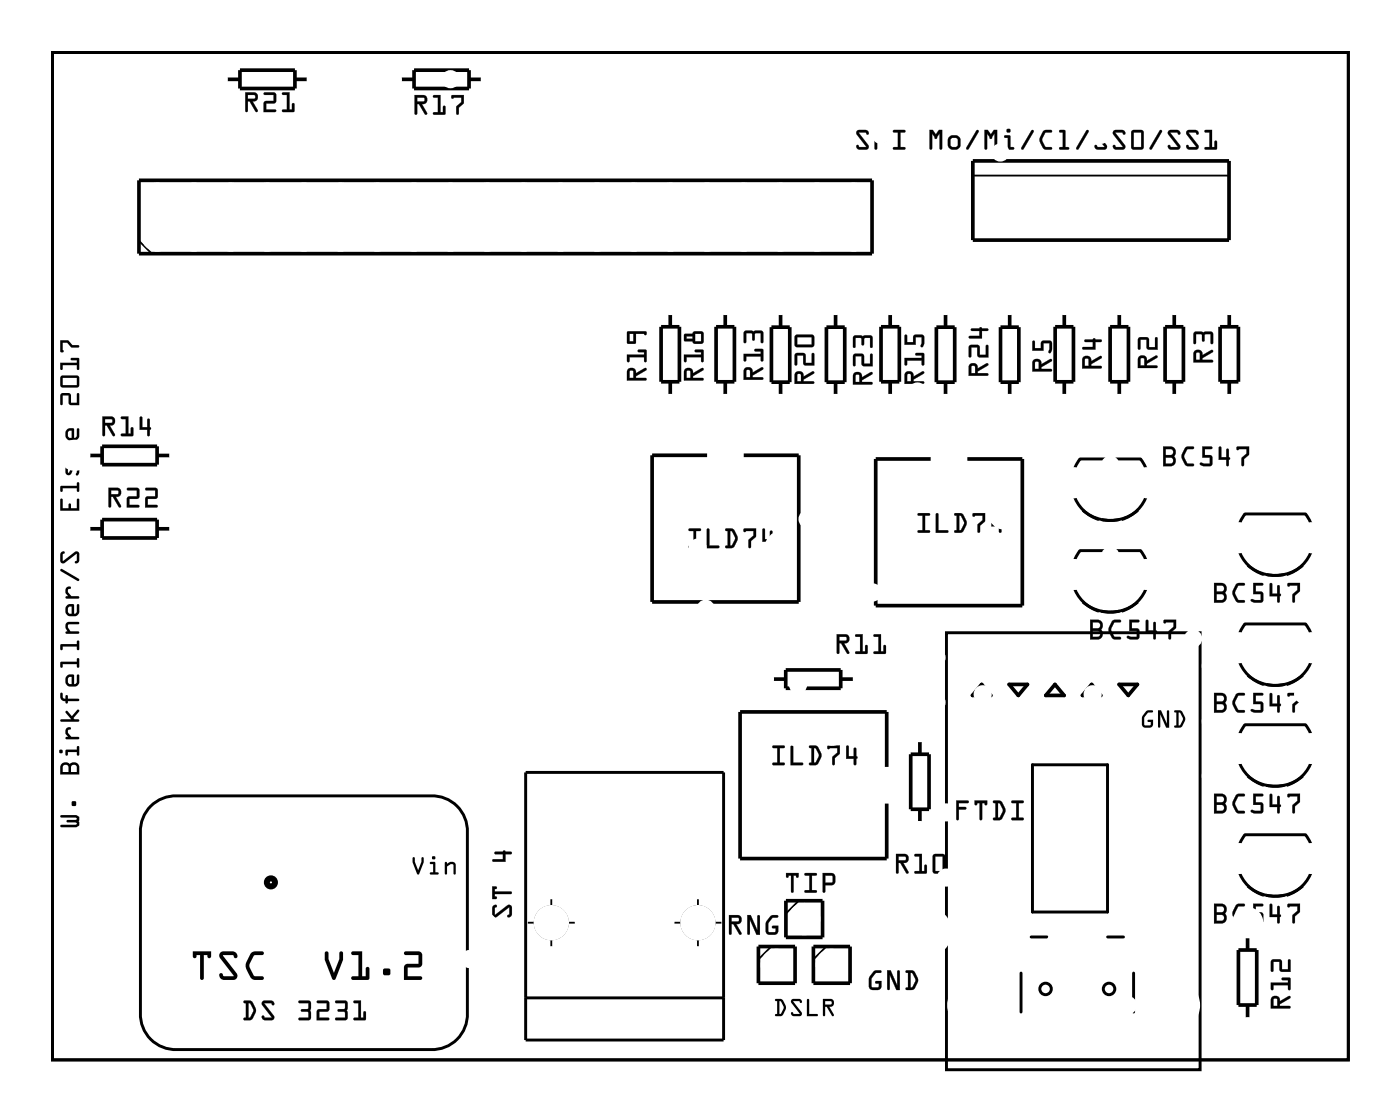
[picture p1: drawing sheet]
<svg xmlns="http://www.w3.org/2000/svg" width="97mm" height="77mm" viewBox="0 0 97 77" stroke-linecap="round" stroke-linejoin="round" font-family="sans-serif">
<g fill="none" stroke="#000" stroke-width=".2">
<path d="M3.6 3.6h89.8v69.8h-89.8zM75 35.4l.6 .4 .7 .2M76.2 36a2.67 2.67 0 0 1-1.4-4.2h4.2a2.67 2.67 0 0 1-1.3 4.2M76.3 36l.6 .1 .7-.1M78.8 35.4a2.93 2.93 0 0 1-2.5 .6M86.5 39.2l.6 .4 .6 .2M87.6 39.8a2.67 2.67 0 0 1-1.3-4.2h4.2a2.67 2.67 0 0 1-1.3 4.2M87.7 39.8l.7 .1 .6-.1M90.3 39.2a2.93 2.93 0 0 1-2.6 .6M10.4 55.9a2.44 2.44 0 0 1 1.8-.8h17.7a2.44 2.44 0 0 1 2.5 2.6v12.5a2.44 2.44 0 0 1-2.5 2.5h-17.7a2.44 2.44 0 0 1-2.5-2.5v-12.5a2.44 2.44 0 0 1 .7-1.8zM36.4 53.5h13.7v18.6h-13.7zM65.6 43.8h17.6v30.3h-17.6z"/>
<path d="M71.5 53h5.2v10.2h-5.2zM75 41.7l.6 .4 .7 .2M76.2 42.3a2.67 2.67 0 0 1-1.4-4.2h4.2a2.67 2.67 0 0 1-1.3 4.2M76.3 42.3l.6 .1 .7-.1M78.8 41.7a2.93 2.93 0 0 1-2.5 .6M86.5 46.8l.6 .4 .6 .2M86.5 53.8l.6 .4 .6 .2M87.6 47.4a2.67 2.67 0 0 1-1.3-4.2h4.2a2.67 2.67 0 0 1-1.3 4.2M87.6 54.4a2.67 2.67 0 0 1-1.3-4.2h4.2a2.67 2.67 0 0 1-1.3 4.2M87.7 47.4l.7 .1 .6-.1M87.7 54.4l.7 .1 .6-.1M90.3 46.8a2.93 2.93 0 0 1-2.6 .6"/>
<path d="M90.3 53.8a2.93 2.93 0 0 1-2.6 .6M36.4 69.1h13.7M70.8 67.4v2.7M71.5 64.9h1.1M76.8 64.9h1.1M78.6 67.4v2.7M86.5 61.4l.6 .4 .6 .2M87.6 62a2.67 2.67 0 0 1-1.3-4.2h4.2a2.67 2.67 0 0 1-1.3 4.2M87.7 62l.7 .1 .6-.1M90.3 61.4a2.93 2.93 0 0 1-2.6 .6"/>
<circle cx="72.5" cy="68.5" r=".4"/>
<circle cx="76.9" cy="68.5" r=".4"/>
</g>
<g fill="#000">
<path d="M3.6 3.6h89.8v69.8h-89.8zM3.6 3.6v69.8h89.8v-69.8z"/>
<path d="M17 6.4h.6a.32 .32 0 0 1 .3 .4 .32 .32 0 0 1-.4 .2l.4 .6a.11 .11 0 0 1-.1 .2 .1 .1 0 0 1-.1-.1l-.4-.7h-.1v.7a.1 .1 0 0 1-.1 .1 .1 .1 0 0 1-.1-.1zM17 6.4l.1 1.3h.1v-.7h.1l.4 .7h.2l-.4-.7a.31 .31 0 0 0 .4-.2 .31 .31 0 0 0-.3-.4zM17.2 6.6v.2h.5l-.1-.2zM17.2 6.6h.4l.1 .2-.5 .1zM18.3 6.4h.7l.1 .1v.6l-.7 .1v.4h.6a.1 .1 0 0 1 .1 .1 .1 .1 0 0 1-.1 .1h-.7v-.8h.7v-.4h-.7zM18.3 6.4v.2h.7v.4l-.7 .1v.7l.8-.1v-.1h-.7v-.4l.7-.1v-.6l-.1-.1zM19.6 6.4h.5v1.2h.1v-.4a.1 .1 0 0 1 .1-.1 .1 .1 0 0 1 .1 .1v.5l-.8 .1a.1 .1 0 0 1-.1-.1 .1 .1 0 0 1 .1-.1h.3v-1h-.3zM19.6 6.4v.2h.3v1h-.3v.1h.7v-.5h-.1v.4h-.1v-1.2z"/>
<path d="M17 6.4h.6a.31 .31 0 0 1 .3 .4 .31 .31 0 0 1-.4 .2l.4 .7-.2 .1-.4-.8h-.1v.7l-.1 .1zM17.2 6.6v.2h.5l-.1-.2zM18.3 6.4h.7l.1 .1v.6l-.7 .1v.4h.7v.2h-.8v-.8h.7v-.4h-.7zM19.6 6.4h.5v1.2h.1v-.4l.2-.1v.7l-.9-.1 .1-.1h.3v-1h-.3z"/>
<path d="M28.7 6.6h.6a.32 .32 0 0 1 .3 .3 .32 .32 0 0 1-.4 .3l.4 .6a.1 .1 0 0 1 0 .1 .1 .1 0 0 1-.2 0l-.4-.7h-.1v.7a.1 .1 0 0 1-.1 .1 .1 .1 0 0 1-.1-.1zM28.7 6.6l.1 1.3h.1v-.7h.1l.4 .7h.2l-.4-.7a.31 .31 0 0 0 .4-.2 .31 .31 0 0 0-.3-.4zM28.9 6.8v.2h.5v-.2zM28.9 6.8h.5v.2h-.5zM30 6.6h.5v1.2h.2v-.4a.1 .1 0 0 1 .1-.1 .1 .1 0 0 1 .1 .1v.5l-.8 .1a.1 .1 0 0 1-.1-.1 .1 .1 0 0 1 .1-.1h.2v-1h-.2zM30 6.6l.1 .1 .3 .1v1h-.3l-.1 .1h.8v-.6l-.1 .1v.4h-.2v-1.2zM31.3 6.6h.8v.6l-.3 .3v.4a.1 .1 0 0 1-.1 .1 .1 .1 0 0 1-.1-.1v-.5l.4-.3v-.3h-.6h-.1zM31.3 6.6v.2h.7v.3l-.4 .3v.5h.1l.1-.4 .3-.3v-.6z"/>
<path d="M28.7 6.6h.6a.31 .31 0 0 1 .3 .3 .31 .31 0 0 1-.4 .3l.4 .7h-.1l-.5-.7h-.1v.7h-.1zM28.9 6.8v.2h.5v-.2zM30 6.6h.5v1.2h.2v-.4l.1-.1v.6h-.8l.1-.1h.2v-1h-.2zM31.3 6.6h.8v.6l-.3 .3-.1 .4h-.1v-.5l.4-.3v-.3h-.7z"/>
<path d="M59.4 9.1l.7-.1 .1 .2a.13 .13 0 0 1-.1 .1 .13 .13 0 0 1-.1-.1h-.5l.7 .8v.3l-.7 .1-.2-.3a.13 .13 0 0 1 .2 0 .13 .13 0 0 1 .1 .1h.4l-.6-.9zM59.4 9.1v.2l.6 .9h-.4l-.2-.1v.1l.1 .1 .5 .1a.19 .19 0 0 0 .2-.2 .19 .19 0 0 0 0-.1l-.7-.9h.5l.1 .1v-.2l-.1-.1zM60.6 9h.7l.2 .3-.1 .5h-.6v.5a.1 .1 0 0 1-.1 .1 .1 .1 0 0 1-.1-.1zM60.6 9v1.3l.1 .1 .1-.1v-.5h.6l.1-.5-.2-.3zM60.8 9.2v.5l.5-.1v-.4zM60.8 9.2h.5v.5h-.5zM61.9 9h.8a.1 .1 0 0 1 .1 .1 .1 .1 0 0 1-.1 .1h-.3v1h.3a.1 .1 0 0 1 .1 .1 .1 .1 0 0 1-.1 .1h-.7a.1 .1 0 0 1-.1-.1 .1 .1 0 0 1 .1-.1h.2v-1h-.3zM61.9 9v.2h.3v1h-.3v.1l.8 .1v-.2h-.3v-1h.3v-.1zM64.4 9h.2l.2 .3 .3-.3h.2v1.3a.1 .1 0 0 1-.1 .1 .1 .1 0 0 1-.1-.1v-1.1l-.2 .3a.1 .1 0 0 1 0 .1 .1 .1 0 0 1-.1-.1l-.2-.2v1a.1 .1 0 0 1-.1 .1 .1 .1 0 0 1-.1-.1zM64.4 9v1.3l.1 .1 .1-.1v-1.1l.2 .4 .3-.4v1.1l.1 .1 .1-1.4h-.2l-.3 .3-.2-.3zM65.6 9.9a.55 .55 0 0 1 1.1 0 .55 .55 0 0 1-1.1 0zM65.7 9.9a.49 .49 0 0 0 .9 0 .49 .49 0 0 0-.9 0zM65.9 9.6v.5l.1 .1 .3-.1v-.5h-.3zM65.9 9.6l.3-.1 .2 .1v.5l-.1 .1h-.3l-.1-.1zM67.7 9a.1 .1 0 0 1 .1 0 .1 .1 0 0 1 0 .1l-.7 1.2a.1 .1 0 0 1-.1 .1 .1 .1 0 0 1 0-.2zM67.7 9l-.7 1.2v.2l.1-.1 .7-1.2v-.1zM68.2 9h.2l.3 .3 .2-.3h.2v1.3a.1 .1 0 0 1-.1 .1 .1 .1 0 0 1-.1-.1v-1.1l-.1 .3a.1 .1 0 0 1-.1 .1 .1 .1 0 0 1-.1-.1l-.2-.2v1a.1 .1 0 0 1-.1 .1 .1 .1 0 0 1-.1-.1zM68.2 9v1.3l.1 .1 .1-.1v-1.1l.3 .4 .2-.4v1.1l.1 .1 .1-1.4h-.2l-.2 .3-.3-.3zM69.6 9.4h.4v.8h.2a.1 .1 0 0 1 .1 .1 .1 .1 0 0 1-.1 .1h-.5a.1 .1 0 0 1-.1-.1 .1 .1 0 0 1 .1-.1h.1v-.6h-.2zM69.6 9.4v.1h.3v.7h-.3v.1l.6 .1v-.2h-.2v-.8zM69.7 9.1a.15 .15 0 0 1 .3 0 .15 .15 0 0 1-.3 0zM69.8 9.1a.13 .13 0 0 0 .2 0 .13 .13 0 0 0-.2 0zM71.5 9a.1 .1 0 0 1 .1 0 .1 .1 0 0 1 0 .1l-.7 1.2a.1 .1 0 0 1-.1 .1 .1 .1 0 0 1 0-.2zM71.5 9l-.7 1.2v.2l.1-.1 .7-1.2v-.1zM72.3 9.1l.5-.1a.1 .1 0 0 1 .1 .1 .1 .1 0 0 1-.1 .1h-.4l-.2 .5 .2 .5h.4a.1 .1 0 0 1 .1 .1 .1 .1 0 0 1-.1 .1l-.5-.1-.2-.4-.1-.3zM72.3 9.1l-.2 .4a.83 .83 0 0 0 .3 .8l.4 .1 .1-.1-.1-.1h-.4l-.2-.4v-.2l.2-.4h.4l.1-.1-.1-.1h-.3zM73.4 9l.4 .1v1.1h.2a.1 .1 0 0 1 .1 .1 .1 .1 0 0 1-.1 .1h-.5a.1 .1 0 0 1-.1-.1 .1 .1 0 0 1 .1-.1h.2v-1h-.3zM73.4 9v.2h.3v1h-.3v.1l.6 .1 .1-.2h-.3v-1.1zM75.3 9a.1 .1 0 0 1 .1 0 .1 .1 0 0 1 0 .1l-.7 1.2a.1 .1 0 0 1-.1 .1 .1 .1 0 0 1 0-.2zM75.3 9l-.7 1.2v.2l.1-.1 .7-1.2v-.1zM75.9 9.1l.7-.1 .1 .2a.13 .13 0 0 1-.1 .1 .13 .13 0 0 1-.1-.1h-.5l.7 .8v.3l-.7 .1-.2-.3a.13 .13 0 0 1 .2 0 .13 .13 0 0 1 .1 .1h.4l-.6-.9zM75.9 9.1v.2l.6 .9h-.4l-.2-.1v.1l.1 .1 .5 .1a.19 .19 0 0 0 .2-.2 .19 .19 0 0 0 0-.1l-.7-.9h.5l.2 .1-.1-.2-.1-.1zM77.2 9.1l.6-.1 .2 .2a.13 .13 0 0 1-.2 .1 .13 .13 0 0 1-.1-.1h-.4l.6 .8v.3l-.6 .1-.2-.3a.13 .13 0 0 1 .1 0 .13 .13 0 0 1 .2 .1h.4l-.7-.9zM77.2 9.1v.2l.6 .9h-.4l-.2-.1-.1 .1 .2 .1 .5 .1a.19 .19 0 0 0 .2-.2 .19 .19 0 0 0-.1-.1l-.6-.9h.4l.2 .1v-.2l-.2-.1zM78.4 9.1l.7-.1 .1 .1 .1 1.1-.2 .2h-.5l-.2-.1zM78.4 9.1v1.2l.2 .1 .5-.1 .1-.1v-1.1l-.1-.1zM78.6 9.2v1h.5v-1zM78.6 9.2h.5v1h-.5zM80.4 9a.1 .1 0 0 1 .1 0 .1 .1 0 0 1 0 .1l-.7 1.2a.1 .1 0 0 1-.1 .1 .1 .1 0 0 1 0-.2zM80.4 9l-.7 1.2v.2l.1-.1 .7-1.2v-.1zM81 9.1l.7-.1 .1 .2a.13 .13 0 0 1-.1 .1 .13 .13 0 0 1-.1-.1h-.5l.7 .8-.1 .3-.6 .1-.2-.3a.13 .13 0 0 1 .2 0 .13 .13 0 0 1 .1 .1h.4l-.6-.9zM81 9.1v.2l.6 .9h-.4l-.2-.1v.1l.1 .1 .5 .1a.19 .19 0 0 0 .2-.2 .19 .19 0 0 0-.1-.1l-.6-.9h.5l.1 .1v-.2l-.1-.1zM82.2 9.1l.7-.1 .2 .2a.13 .13 0 0 1-.2 .1 .13 .13 0 0 1-.1-.1h-.4l.6 .8v.3l-.7 .1-.1-.3a.13 .13 0 0 1 .1 0 .13 .13 0 0 1 .1 .1h.5l-.7-.9zM82.3 9.1l-.1 .2 .7 .9h-.5l-.1-.1-.1 .1 .1 .1 .6 .1a.19 .19 0 0 0 .1-.2 .19 .19 0 0 0 0-.1l-.6-.9h.4l.2 .1v-.2l-.2-.1zM83.5 9h.5v1.2h.2l-.1-.4a.1 .1 0 0 1 .1-.1 .1 .1 0 0 1 .1 .1v.5l-.7 .1a.1 .1 0 0 1-.1-.1 .1 .1 0 0 1 .1-.1h.2v-1h-.3zM83.5 9v.2h.3v1h-.3v.1l.8 .1v-.6h-.1v.4h-.2v-1.2z"/>
<path d="M59.4 9.1l.6-.1 .2 .2-.1 .1-.1-.1h-.5l.7 .9-.1 .3h-.5l-.2-.2v-.2l.1 .2h.5l-.6-.9zM60.6 9h.7l.2 .3-.1 .5h-.6v.5l-.1 .1-.1-.1zM60.8 9.2v.5l.5-.1v-.4zM61.9 9l.8 .1v.1h-.3v1h.3v.2l-.8-.1v-.1h.3v-1h-.3zM64.4 9h.2l.2 .3 .3-.3h.2l-.1 1.4-.1-.1v-1.1l-.2 .3a.1 .1 0 0 1-.1 .1 .1 .1 0 0 1 0-.1l-.2-.2v1l-.1 .1zM65.6 9.9a.5 .5 0 0 1 1 0 .5 .5 0 0 1-1 0zM65.9 9.6v.5l.1 .1h.3l.1-.1v-.5h-.2zM67.7 9h.1v.1l-.7 1.2-.1 .1v-.2zM68.2 9h.2l.3 .3 .2-.3h.2l-.1 1.4-.1-.1v-1.1l-.2 .3a.1 .1 0 0 1 0 .1 .1 .1 0 0 1-.1-.1l-.2-.2v1l-.1 .1zM69.6 9.4h.4v.8h.3l-.1 .2-.6-.1v-.1h.2v-.6l-.2-.1zM69.8 9.1a.14 .14 0 0 1 .2 0 .14 .14 0 0 1-.2 0zM71.5 9h.1v.1l-.7 1.2-.1 .1v-.2zM72.3 9.1l.2-.1 .4 .1-.1 .1h-.4l-.2 .5 .2 .5h.4l.1 .1-.1 .1a.6 .6 0 0 1-.8-.6l.1-.3zM73.4 9l.4 .1v1.1h.3l-.1 .2-.6-.1v-.1h.3v-1h-.3zM75.3 9h.1v.1l-.7 1.2-.1 .1v-.2zM75.9 9.1l.6-.1 .2 .2-.1 .1-.1-.1h-.5l.7 .9-.1 .3h-.5l-.2-.2v-.2l.2 .2h.4l-.6-.9zM77.2 9.1l.5-.1 .3 .2-.1 .1-.1-.1h-.5l.7 .9-.1 .3h-.5l-.3-.2 .1-.2 .1 .2h.5l-.6-.9zM78.4 9.1l.7-.1 .1 .1 .1 1.1-.2 .2h-.5l-.2-.1zM78.6 9.2v1h.5v-1zM80.4 9h.1v.1l-.7 1.2-.1 .1v-.2zM81 9.1l.6-.1 .2 .2-.1 .1-.1-.1h-.5l.7 .9-.1 .3h-.5l-.3-.2 .1-.2 .1 .2h.5l-.6-.9zM82.3 9.1l.5-.1 .2 .2v.1l-.2-.1h-.4l.7 .9-.2 .3h-.5l-.2-.2 .1-.2 .1 .2h.5l-.7-.9zM83.5 9h.5v1.2h.2v-.4h.1v.6l-.8-.1v-.1h.3v-1h-.3z"/>
<path d="M7.1 28.8h.6a.32 .32 0 0 1 .3 .4 .32 .32 0 0 1-.4 .3l.4 .6a.1 .1 0 0 1-.1 .1 .1 .1 0 0 1-.1 0l-.4-.7h-.1v.6a.1 .1 0 0 1-.1 .1 .1 .1 0 0 1-.1-.1zM7.1 28.9l.1 1.3 .1-.1v-.6h.1l.4 .7h.2l-.4-.7a.31 .31 0 0 0 .4-.3 .31 .31 0 0 0-.3-.3zM7.3 29v.3l.5-.1-.1-.2zM7.3 29h.4l.1 .3h-.5zM8.4 28.9l.5-.1v1.2h.2v-.3a.1 .1 0 0 1 .1-.1 .1 .1 0 0 1 0 .1v.5h-.7a.1 .1 0 0 1-.1-.1 .1 .1 0 0 1 .1-.1h.2v-1h-.3zM8.4 28.9v.1h.3v1.1h-.3v.1h.8v-.6l-.1 .1v.4h-.2v-1.2zM9.7 28.9h.2v.7h.3v-.5a.1 .1 0 0 1 .1-.1 .1 .1 0 0 1 .1 .1v.5a.09 .09 0 0 1 .1 .1 .09 .09 0 0 1-.1 .1v.3a.1 .1 0 0 1-.1 .1 .1 .1 0 0 1-.1-.1v-.3h-.5zM9.7 28.9v.9h.5v.4h.1l.1-.4 .1-.1-.1-.1v-.5h-.2v.5h-.4v-.7z"/>
<path d="M7.1 28.9h.6a.32 .32 0 0 1 .3 .3 .32 .32 0 0 1-.4 .3l.4 .7h-.2l-.4-.7h-.1v.6l-.1 .1zM7.3 29v.3l.5-.1-.1-.2zM8.4 28.9h.5v1.1h.2v-.3l.1-.1v.6h-.8v-.1l.3-.1v-1h-.3zM9.7 28.9h.2v.7h.3v-.5h.2v.5l.1 .1-.1 .1-.1 .4h-.1v-.4h-.5z"/>
<path d="M7.5 33.8h.6a.32 .32 0 0 1 .3 .4 .32 .32 0 0 1-.4 .2l.4 .6a.1 .1 0 0 1 0 .2 .11 .11 0 0 1-.2-.1l-.4-.7h-.1v.7a.1 .1 0 0 1-.1 .1 .1 .1 0 0 1-.1-.1zM7.5 33.8l.1 1.3h.1v-.7h.1l.4 .7h.2l-.4-.7a.31 .31 0 0 0 .4-.2 .31 .31 0 0 0-.3-.4zM7.7 34v.2h.5v-.2zM7.7 34h.5v.2l-.5 .1zM8.8 33.8h.7l.2 .1-.1 .6-.6 .1v.4h.6a.1 .1 0 0 1 .1 .1 .1 .1 0 0 1-.1 .1h-.8v-.8h.7v-.4h-.7zM8.8 33.8v.2h.7v.4h-.7v.8l.8-.1v-.1h-.6v-.4l.6-.1v-.6l-.1-.1zM10.1 33.8h.7l.1 .1v.6l-.7 .1v.4h.6a.1 .1 0 0 1 .1 .1 .1 .1 0 0 1-.1 .1h-.7v-.8h.7v-.4h-.7zM10.1 33.8v.2h.7v.4h-.7v.8l.8-.1v-.1h-.7v-.4l.7-.1v-.6l-.1-.1z"/>
<path d="M7.5 33.8h.6a.32 .32 0 0 1 .3 .4 .32 .32 0 0 1-.4 .2l.4 .7h-.1l-.5-.7h-.1v.7l-.1 .1zM7.7 34v.2h.5v-.2zM8.8 33.8h.7l.1 .1v.6l-.6 .1v.4h.6v.2h-.8v-.8h.7v-.4h-.7zM10.1 33.8h.7l.1 .1v.6l-.7 .1v.4h.7v.2h-.8v-.8h.7v-.4h-.7z"/>
<path d="M43.5 25.6a.32 .32 0 0 1 .4-.1 .32 .32 0 0 1 .2 .4l.7-.4v.1l-.7 .5v.1h.6l.1 .1-1.4 .1zM43.6 25.7v.5h.3v-.5zM43.4 24.6h1.2v-.2h-.4v-.1l.6-.1v.8h-.2v-.3h-1v.3l-.1 .1zM43.5 23h1.2l.1 .1-.1 .1-.1-.1h-.5l-.1 .7h-.5l-.1-.1zM43.6 23.1v.5h.3v-.5z"/>
<path d="M43.5 25.6a.32 .32 0 0 1 .4-.1 .32 .32 0 0 1 .2 .4l.6-.4a.1 .1 0 0 1 .1 0 .1 .1 0 0 1 0 .2l-.7 .4v.1h.6a.1 .1 0 0 1 .1 .1 .1 .1 0 0 1-.1 .1h-1.3v-.6zM43.5 25.6l-.1 .8 1.4-.1-.1-.1h-.6v-.1l.7-.4v-.2l-.7 .4a.31 .31 0 0 0-.2-.4 .31 .31 0 0 0-.4 .1zM43.7 25.7l-.1 .5h.3v-.5zM43.6 25.7h.3v.5h-.3zM43.4 24.6h1.2v-.2h-.3a.1 .1 0 0 1-.1-.1 .1 .1 0 0 1 .1-.1h.5v.8a.1 .1 0 0 1-.1 .1 .1 .1 0 0 1-.1-.1v-.3h-1v.3a.1 .1 0 0 1-.1 .1 .1 .1 0 0 1-.1-.1zM43.4 24.6l.1 .5 .1-.1v-.3h1v.3h.2v-.8l-.6 .1v.1h.4v.2zM43.5 23l1.2-.1 .1 .2a.09 .09 0 0 1-.1 .1 .09 .09 0 0 1-.1-.1h-.5l-.1 .7h-.5l-.1-.1zM43.5 23v.7v.1h.5l.1-.7h.5l.1 .1 .1-.1-.1-.1zM43.6 23.1v.5h.3v-.5zM43.6 23.1h.3v.6h-.3z"/>
<path d="M47.7 36.6h.8a.1 .1 0 0 1 .1 .1 .1 .1 0 0 1-.1 .1h-.3v1h.3a.1 .1 0 0 1 .1 .1 .1 .1 0 0 1-.1 .1h-.7a.1 .1 0 0 1-.1-.1 .1 .1 0 0 1 .1-.1h.3v-1h-.3zM47.7 36.6l.1 .2h.3v1h-.3l-.1 .1 .8 .1v-.2h-.3v-1h.3l.1-.1zM49 36.6l.2 .1v1.1h.6a.1 .1 0 0 1 .1 .1 .1 .1 0 0 1-.1 .1h-.8zM49 36.6v1.4h.8v-.2h-.7v-1.1zM50.3 36.6h.5l.3 .7-.2 .6-.6 .1a.1 .1 0 0 1-.1-.1 .1 .1 0 0 1 .1-.1h.1v-1h-.1zM50.3 36.6v.2h.1v1h-.1v.1l.4 .1 .4-.5v-.4l-.3-.4zM50.6 36.8v1l.1-.1 .2-.4-.2-.5zM50.6 36.8h.1l.3 .5-.3 .5h-.1zM51.5 36.6h.9v.6l-.4 .3 .1 .4a.1 .1 0 0 1-.1 .1 .1 .1 0 0 1-.1-.1v-.5l.3-.3v-.3h-.5l-.1 .1zM51.6 36.6v.2h.6v.3l-.3 .3v.5l.1 .1v-.5l.4-.3v-.6zM52.9 36.6l.1 .1v.7h.4l-.1-.6a.1 .1 0 0 1 .1 0 .1 .1 0 0 1 .1 0v.5a.09 .09 0 0 1 .1 .1 .09 .09 0 0 1-.1 .1v.4a.1 .1 0 0 1-.1 .1 .1 .1 0 0 1-.1-.1l.1-.4h-.6zM52.9 36.6l-.1 .9h.6v.4l.1 .1v-.5l.1-.1h-.1v-.6h-.1v.6h-.4v-.7z"/>
<path d="M47.7 36.6l.9 .1-.1 .1h-.3v1h.3v.2l-.8-.1 .1-.1h.3v-1h-.3zM49 36.6l.2 .1v1.1h.6v.2h-.8zM50.3 36.6l.5 .1a.8 .8 0 0 1 .1 1.1l-.2 .2-.4-.1v-.1h.1v-1h-.1zM50.6 36.8v1h.1l.2-.5-.2-.5zM51.5 36.6h.9v.6l-.4 .3v.5l-.1-.1v-.5l.3-.3v-.3l-.6 .1zM52.9 36.6l.1 .1v.7h.4v-.6h.1v.6h.1l-.1 .1v.5l-.1-.1v-.4h-.6z"/>
<path d="M47.5 25.6a.32 .32 0 0 1 .4-.1 .32 .32 0 0 1 .1 .4l.7-.4v.1l-.7 .5v.1h.7l.1 .1-1.4 .1zM47.6 25.7v.5h.2v-.5zM47.4 24.6h1.2v-.2h-.4l-.1-.1 .6-.1 .1 .8h-.2v-.3h-1v.3l-.1 .1zM47.4 23.2l.6-.1 .2-.1h.4l.2 .1-.1 .6-.1 .1h-.4l-.2-.2h-.5zM48.2 23.1v.5h.4v-.5zM47.6 23.3v.2h.4v-.2z"/>
<path d="M47.5 25.6a.32 .32 0 0 1 .4-.1 .32 .32 0 0 1 .1 .4l.6-.4a.1 .1 0 0 1 .2 0 .11 .11 0 0 1-.1 .2l-.7 .4v.1h.7a.1 .1 0 0 1 .1 .1 .1 .1 0 0 1-.1 .1h-1.3v-.6zM47.5 25.6l-.1 .8 1.3-.1v-.1h-.7v-.1l.7-.4v-.2l-.7 .4a.31 .31 0 0 0-.1-.4 .31 .31 0 0 0-.4 .1zM47.6 25.7v.5h.2v-.5zM47.6 25.7h.2l.1 .5h-.3zM47.4 24.6h1.2v-.2h-.4a.1 .1 0 0 1-.1-.1 .1 .1 0 0 1 .1-.1h.5l.1 .8a.1 .1 0 0 1-.1 .1 .1 .1 0 0 1-.1-.1v-.3h-1v.3a.1 .1 0 0 1-.1 .1 .1 .1 0 0 1-.1-.1zM47.4 24.6l.1 .5 .1-.1v-.3h1v.3h.1v-.8l-.5 .1v.1h.4v.2zM47.4 23.1h.6l.2-.2 .5 .1 .1 .1v.6l-.2 .1h-.4l-.2-.2-.6 .1zM47.4 23.2l.1 .4h.5l.2 .2h.4l.1-.1 .1-.6-.2-.1h-.4l-.2 .1zM48.2 23.1v.5h.4v-.5zM48.2 23.1h.4v.6h-.4zM47.6 23.3v.2h.4v-.2zM47.6 23.3h.4v.2h-.4z"/>
<path d="M51.6 25.5a.32 .32 0 0 1 .4 0 .32 .32 0 0 1 .2 .3l.6-.3 .1 .1-.7 .4v.1h.6l.1 .2h-1.4zM51.7 25.6v.5h.3v-.4zM51.5 24.5h1.2v-.1l-.4-.1v-.1h.5l.1 .8h-.2v-.3h-1v.3h-.1zM51.6 23l1.2-.1 .1 .2v.6h-.2v-.6h-.4v.4l-.1 .1-.1-.1v-.4h-.4v.6l-.1 .1z"/>
<path d="M51.6 25.5a.32 .32 0 0 1 .4 0 .32 .32 0 0 1 .2 .3l.6-.4a.1 .1 0 0 1 .1 .1 .1 .1 0 0 1 0 .1l-.7 .4v.1h.6a.1 .1 0 0 1 .1 .1 .1 .1 0 0 1-.1 .1h-1.3v-.6zM51.6 25.5l-.1 .8h1.4l-.1-.2h-.7v-.1l.8-.4-.1-.1-.7 .3a.31 .31 0 0 0-.1-.3 .31 .31 0 0 0-.4 0zM51.7 25.7v.4h.3v-.4zM51.7 25.6l.3 .1v.4h-.3zM51.5 24.5h1.2v-.1h-.3a.1 .1 0 0 1-.1-.1 .1 .1 0 0 1 .1-.1h.5v.8a.1 .1 0 0 1-.1 .1 .1 .1 0 0 1-.1-.1v-.3h-1v.3a.1 .1 0 0 1-.1 .1 .1 .1 0 0 1-.1-.1zM51.5 24.5l.1 .5h.1v-.3h1v.3h.2l-.1-.8h-.5v.1h.4v.2zM51.6 23l1.2-.1 .1 .2v.6a.1 .1 0 0 1-.1 .1 .1 .1 0 0 1-.1-.1v-.6h-.4v.4a.1 .1 0 0 1-.1 .1 .1 .1 0 0 1-.1-.1v-.4h-.4v.6a.1 .1 0 0 1-.1 .1 .1 .1 0 0 1-.1-.1zM51.6 23v.8l.1-.1v-.6h.4v.4l.1 .1 .1-.1v-.4h.4v.6h.2v-.6l-.1-.2z"/>
<path d="M55.1 25.8a.32 .32 0 0 1 .4-.1 .32 .32 0 0 1 .2 .4l.7-.4v.2l-.7 .4v.1h.6l.1 .1-1.3 .1zM55.3 25.9l-.1 .5h.3v-.4zM55.1 24.5h.6l.1 .1v.5h.4v-.6h.2v.8h-.7v-.7h-.5v.6l-.1 .1zM55.1 23.2h1.2l.1 .2v.5l-.2 .2-1-.1-.1-.1zM55.2 23.4v.5h1v-.5z"/>
<path d="M55.1 25.8a.32 .32 0 0 1 .4-.1 .32 .32 0 0 1 .2 .4l.6-.4a.1 .1 0 0 1 .1 .1 .1 .1 0 0 1 0 .1l-.7 .4v.1h.6a.1 .1 0 0 1 .1 .1 .1 .1 0 0 1-.1 .1h-1.2v-.6zM55.1 25.8v.8l1.3-.1-.1-.1h-.6v-.1l.7-.4v-.2l-.7 .4a.31 .31 0 0 0-.2-.3 .31 .31 0 0 0-.4 0zM55.3 25.9l-.1 .5h.3v-.4zM55.3 25.9l.2 .1v.4h-.3zM55.1 24.5h.7v.6h.4v-.6a.1 .1 0 0 1 .1-.1 .1 .1 0 0 1 .1 .1v.8h-.7v-.7h-.5v.6a.1 .1 0 0 1 0 .1 .1 .1 0 0 1-.1-.1zM55.1 24.5v.8l.1-.1v-.6h.5v.7h.7v-.8h-.1v.7h-.5v-.6l-.1-.1zM55.1 23.2h1.2l.1 .2v.5l-.2 .2-1-.1-.1-.1zM55.1 23.2v.7l.1 .1h1l.2-.1v-.5l-.1-.2zM55.2 23.4v.5h1v-.5zM55.2 23.4h1.1v.5h-1.1z"/>
<path d="M59.2 25.9a.32 .32 0 0 1 .4-.1 .32 .32 0 0 1 .1 .3l.7-.3 .1 .1-.8 .4v.2h.7l.1 .1h-1.4zM59.3 26v.5h.3l-.1-.5zM59.2 24.6l.6-.1 .1 .2v.5h.4v-.6l.1-.1 .1 .9-.7-.1-.1-.6h-.4v.6l-.1 .1zM59.2 23.3l1.2-.1 .1 .2v.7h-.2v-.7h-.4v.5h-.1h-.1v-.5h-.4v.6l-.1 .1z"/>
<path d="M59.2 25.8a.32 .32 0 0 1 .4 0 .32 .32 0 0 1 .1 .3l.6-.3a.1 .1 0 0 1 .2 0 .1 .1 0 0 1-.1 .1l-.7 .4v.2h.7a.1 .1 0 0 1 .1 .1 .1 .1 0 0 1-.1 .1h-1.3v-.7zM59.2 25.9l-.1 .7h1.4l-.1-.1h-.7v-.2l.7-.4v-.1l-.7 .4a.31 .31 0 0 0-.1-.4 .31 .31 0 0 0-.4 .1zM59.3 26v.5h.3l-.1-.5zM59.3 26h.3v.5h-.3zM59.2 24.6h.6l.1 .6h.4v-.6a.1 .1 0 0 1 .1-.1 .1 .1 0 0 1 .1 .1v.8l-.8-.1v-.6h-.4v.6a.1 .1 0 0 1-.1 .1 .1 .1 0 0 1-.1-.1zM59.2 24.6v.8l.1-.1v-.6h.4l.1 .6 .7 .1-.1-.9-.1 .1v.6h-.4v-.5l-.1-.2zM59.2 23.3l1.2-.1 .1 .2v.6a.1 .1 0 0 1-.1 .1 .1 .1 0 0 1-.1-.1v-.6h-.4v.4a.1 .1 0 0 1-.1 .1 .1 .1 0 0 1-.1-.1v-.4h-.4v.6a.1 .1 0 0 1-.1 .1 .1 .1 0 0 1-.1-.1zM59.2 23.3v.8l.1-.1v-.6h.4v.5h.1h.1v-.5h.4v.6h.2v-.6l-.1-.1z"/>
<path d="M63.6 35.6l.8-.1a.1 .1 0 0 1 .1 .1 .1 .1 0 0 1-.1 .1h-.3v1h.3a.1 .1 0 0 1 .1 .1 .1 .1 0 0 1-.1 .1h-.7a.1 .1 0 0 1-.1-.1 .1 .1 0 0 1 .1-.1h.2v-1h-.3zM63.6 35.6v.1h.3v1l-.3 .1v.1h.8v-.1l-.3-.1v-1h.3v-.1zM64.9 35.6h.1v1.1h.6a.1 .1 0 0 1 .1 .1 .1 .1 0 0 1-.1 .1h-.8zM64.9 35.6v1.3h.8v-.1l-.7-.1v-1.1zM66.1 35.6h.6l.3 .6-.3 .6-.5 .1a.1 .1 0 0 1-.1-.1 .1 .1 0 0 1 .1-.1h.1v-1h-.2zM66.2 35.6v.1h.1v1l-.1 .1-.1 .1h.5l.3-.5v-.3l-.2-.5zM66.5 35.7v1h.1l.2-.5-.2-.4zM66.5 35.7l.1 .1 .2 .4-.3 .5zM67.4 35.6l.9-.1v.6l-.4 .3v.4a.1 .1 0 0 1-.1 .1 .1 .1 0 0 1-.1-.1v-.5l.4-.3v-.3h-.5l-.2 .1zM67.4 35.6v.2l.7-.1v.3l-.4 .4 .1 .5h.1v-.5l.3-.3 .1-.5zM68.7 35.6h.2v.7h.3v-.5a.1 .1 0 0 1 .1-.1 .1 .1 0 0 1 .1 .1v.5a.09 .09 0 0 1 .1 .1 .09 .09 0 0 1-.1 .1v.3a.1 .1 0 0 1-.1 .1 .1 .1 0 0 1-.1-.1v-.3h-.5zM68.7 35.6v.9h.5v.4h.1l.1-.4 .1-.1-.1-.1v-.5h-.2v.5h-.3v-.7z"/>
<path d="M63.6 35.6h.8v.1h-.3v1h.3v.2h-.8v-.2h.3v-1h-.3zM64.9 35.6h.1v1.1h.7v.2h-.8zM66.1 35.6h.6a.8 .8 0 0 1 .1 1.2l-.2 .1h-.5v-.1l.2-.1v-1h-.2zM66.5 35.7v1l.3-.5-.2-.4zM67.4 35.6h.9v.5l-.4 .3v.5h-.2v-.5l.4-.4v-.3l-.7 .1zM68.7 35.6h.2v.7h.3v-.5h.2v.5l.1 .1-.1 .1-.1 .4h-.1v-.4h-.5z"/>
<path d="M62.8 25.8a.32 .32 0 0 1 .3-.1 .32 .32 0 0 1 .2 .4l.7-.4v.2l-.7 .4v.1h.7v.1l-1.3 .1zM62.9 25.9v.5h.2v-.4zM62.7 24.8h1.2v-.2h-.4l-.1-.1h.6v.8h-.1v-.3h-1v.3h-.2zM62.7 23.2h.2v.5h.4v-.5h.6l.1 .2v.4a.15 .15 0 0 1 0 .2 .15 .15 0 0 1-.2-.1l.1-.5h-.4v.5h-.8z"/>
<path d="M62.8 25.8a.32 .32 0 0 1 .3-.1 .32 .32 0 0 1 .2 .4l.6-.4a.1 .1 0 0 1 .1 .1 .1 .1 0 0 1 0 .1l-.7 .4v.1h.7a.1 .1 0 0 1 .1 .1 .1 .1 0 0 1-.1 .1h-1.3v-.6zM62.8 25.8l-.1 .8 1.3-.1v-.1h-.7v-.1l.7-.4v-.2l-.7 .4a.31 .31 0 0 0-.2-.3 .31 .31 0 0 0-.3 0zM62.9 25.9v.5h.2v-.4zM62.9 25.9l.2 .1v.4h-.3zM62.7 24.8h1.2v-.2h-.4a.1 .1 0 0 1-.1-.1 .1 .1 0 0 1 .1-.1l.5 .1 .1 .7a.1 .1 0 0 1-.1 .1 .1 .1 0 0 1-.1-.1v-.2h-1v.2a.1 .1 0 0 1-.1 .1 .1 .1 0 0 1-.1-.1zM62.7 24.8v.5h.1v-.3h1.1v.3h.1v-.8h-.6l.1 .1h.4v.2zM62.7 23.2h.2v.5h.4v-.5h.6l.2 .2-.1 .6a.11 .11 0 0 1-.2 .1 .1 .1 0 0 1 0-.2l.1-.5h-.4v.5h-.8zM62.7 23.2v.7h.8l-.1-.5h.5l-.1 .6h.1h.1v-.6l-.1-.2h-.6v.5h-.5v-.5z"/>
<path d="M67.2 25.2a.32 .32 0 0 1 .4 0 .32 .32 0 0 1 .1 .3l.7-.3 .1 .1-.8 .4v.2h.7l.1 .1h-1.4zM67.3 25.4v.5h.3v-.5zM67.2 23.9h.6l.1 .2v.5h.4v-.6l.1-.1 .1 .9-.7-.1-.1-.6h-.4v.6l-.1 .1zM67.3 22.8h.6l.1-.1 .5 .1-.1 .1h-.4v.6h-.8l-.1-.1 .1-.1h.7v-.4h-.6z"/>
<path d="M67.2 25.2a.32 .32 0 0 1 .4 0 .32 .32 0 0 1 .1 .3l.7-.3a.1 .1 0 0 1 .1 0 .1 .1 0 0 1 0 .1l-.8 .4v.2l.7-.1a.1 .1 0 0 1 .1 .1 .1 .1 0 0 1-.1 .1h-1.3v-.6zM67.2 25.2l-.1 .8h1.4l-.1-.1h-.7v-.2l.7-.4v-.1l-.7 .3a.31 .31 0 0 0-.1-.3 .31 .31 0 0 0-.4 0zM67.3 25.4v.5h.3v-.5zM67.3 25.4h.3v.5h-.3zM67.2 23.9h.6l.1 .7h.4v-.6a.1 .1 0 0 1 .1-.1 .1 .1 0 0 1 .1 .1v.8l-.7-.1-.1-.6h-.4v.6a.1 .1 0 0 1-.1 .1 .1 .1 0 0 1-.1-.1zM67.2 24v.7h.1v-.6h.4l.1 .6 .7 .1-.1-.9-.1 .1v.6h-.4v-.5l-.1-.2zM67.3 22.8h.6a.09 .09 0 0 1 .1-.1 .09 .09 0 0 1 0 .1l.4-.1a.1 .1 0 0 1 .1 .1 .1 .1 0 0 1-.1 .1h-.4l.1 .6h-.9a.1 .1 0 0 1-.1-.1 .1 .1 0 0 1 .1-.1h.7v-.4h-.6zM67.3 22.8v.1h.6v.4h-.7l-.1 .1h.1l.8 .1v-.6h.4l.1-.1-.5-.1-.1 .1z"/>
<path d="M71.6 24.9a.32 .32 0 0 1 .4 0 .32 .32 0 0 1 .2 .3l.6-.3 .1 .1-.7 .4v.2h.6l.1 .1h-1.4zM71.7 25.1v.5h.3v-.5zM71.6 23.6l.1 .1v.4h.4l.1-.4 .6-.1 .1 .2v.4a.15 .15 0 0 1 0 .2 .15 .15 0 0 1-.2-.1v-.5h-.4v.5h-.8z"/>
<path d="M71.6 24.9a.32 .32 0 0 1 .4 0 .32 .32 0 0 1 .2 .3l.6-.3a.1 .1 0 0 1 .1 0 .1 .1 0 0 1 0 .1l-.7 .4v.2h.6a.1 .1 0 0 1 .1 .1 .1 .1 0 0 1-.1 0h-1.3v-.6zM71.6 25l-.1 .7h1.4l-.1-.1h-.6v-.2l.7-.4-.1-.1-.6 .4a.31 .31 0 0 0-.2-.4 .31 .31 0 0 0-.4 .1zM71.7 25.1v.5h.3v-.5zM71.7 25.1h.3v.5h-.3zM71.6 23.6l.1 .1v.4h.4l.1-.5h.6l.1 .2-.1 .6a.1 .1 0 0 1-.1 .1 .1 .1 0 0 1 0-.2v-.5h-.4v.5h-.8zM71.6 23.6l-.1 .7h.8v-.5h.4v.6v.1l.1-.1 .1-.6-.1-.2-.6 .1-.1 .4h-.4v-.4z"/>
<path d="M75.1 24.7a.32 .32 0 0 1 .3 0 .32 .32 0 0 1 .2 .3l.7-.3v.1l-.7 .4v.2h.7v.1h-1.3zM75.2 24.9v.5h.2v-.5zM75.2 23.5h.5l.1-.1 .6 .2-.1 .1h-.4v.5h-.8h-.1v-.2h.7v-.3h-.5z"/>
<path d="M75.1 24.7a.32 .32 0 0 1 .4 0 .32 .32 0 0 1 .1 .3l.6-.3a.1 .1 0 0 1 .1 0 .1 .1 0 0 1 0 .1l-.7 .4v.2l.7-.1a.1 .1 0 0 1 .1 .1 .1 .1 0 0 1-.1 .1h-1.3v-.6zM75.1 24.7l-.1 .8h1.3v-.1h-.7v-.2l.7-.4v-.1l-.7 .3a.31 .31 0 0 0-.1-.3 .31 .31 0 0 0-.4 0zM75.2 24.9v.5h.2v-.5zM75.2 24.9h.2v.5h-.2zM75.2 23.5h.5a.09 .09 0 0 1 .1-.1 .09 .09 0 0 1 .1 .1h.4a.1 .1 0 0 1 .1 .1 .1 .1 0 0 1-.1 .1h-.4v.5h-.8a.1 .1 0 0 1-.1-.1 .1 .1 0 0 1 .1-.1h.6v-.3h-.5zM75.2 23.6v.1h.5v.4h-.7v.1h.1h.8v-.5h.4v-.1l-.5-.2-.1 .1z"/>
<path d="M78.9 24.7a.32 .32 0 0 1 .4-.1 .32 .32 0 0 1 .2 .4l.7-.4v.2l-.7 .4v.1h.6l.1 .1-1.3 .1zM79.1 24.8l-.1 .5h.3v-.4zM78.9 23.4h.6l.1 .1v.6h.4v-.7h.2v.8h-.7l-.1-.7h-.4v.6l-.1 .1z"/>
<path d="M78.9 24.7a.32 .32 0 0 1 .4-.1 .32 .32 0 0 1 .2 .4l.6-.4a.1 .1 0 0 1 .1 .1 .1 .1 0 0 1 0 .1l-.7 .4v.1h.6a.1 .1 0 0 1 .1 .1 .1 .1 0 0 1-.1 .1h-1.3v-.6zM78.9 24.7v.8l1.3-.1-.1-.1h-.6v-.1l.7-.4v-.2l-.7 .4a.31 .31 0 0 0-.2-.3 .31 .31 0 0 0-.4 0zM79.1 24.8l-.1 .5h.3v-.4zM79 24.8l.3 .1v.4h-.3zM78.9 23.4h.7v.7h.4v-.7a.1 .1 0 0 1 .1-.1 .1 .1 0 0 1 .1 .1v.8h-.7l-.1-.7h-.4v.6a.1 .1 0 0 1-.1 .1 .1 .1 0 0 1-.1-.1zM78.9 23.4v.8l.1-.1v-.6h.5v.7h.7v-.8h-.2v.7h-.4v-.6l-.1-.1z"/>
<path d="M80.6 30.9h.5a.4 .4 0 0 1 .4 .3 .4 .4 0 0 1-.1 .4l.1 .3a.37 .37 0 0 1-.4 .4h-.5zM80.6 30.9v1.4h.5a.39 .39 0 0 0 .3-.3 .39 .39 0 0 0-.1-.4 .39 .39 0 0 0 .1-.4 .39 .39 0 0 0-.3-.3zM80.8 31.7v.4h.3a.2 .2 0 0 0 .2-.2 .2 .2 0 0 0-.2-.2zM80.8 31.7h.3a.22 .22 0 0 1 .2 .2 .22 .22 0 0 1-.2 .2h-.3zM80.8 31.1v.4h.3a.2 .2 0 0 0 .2-.2 .2 .2 0 0 0-.2-.2zM80.8 31.1h.3a.22 .22 0 0 1 .2 .2 .22 .22 0 0 1-.2 .2h-.3zM82.1 31l.6-.1a.1 .1 0 0 1 .1 .1 .1 .1 0 0 1-.1 .1h-.4l-.2 .5 .2 .5h.4a.1 .1 0 0 1 .1 .1 .1 .1 0 0 1-.1 .1h-.5l-.3-.5v-.3zM82.1 31l-.2 .4a.83 .83 0 0 0 .4 .9h.4v-.1v-.1h-.4l-.2-.4v-.2l.2-.4h.4v-.1l-.4-.1zM83.3 30.9h.6a.1 .1 0 0 1 .1 .1 .1 .1 0 0 1-.1 .1h-.4v.4l.5 .1v.6l-.2 .1-.6-.1a.1 .1 0 0 1-.1-.1 .11 .11 0 0 1 .2-.1l.5 .1v-.4h-.5zM83.3 30.9v.8h.5v.4h-.6v.1l.2 .1h.5l.1-.2v-.5h-.1l-.4-.1v-.4h.5v-.1zM84.5 31h.1v.7h.4v-.5a.1 .1 0 0 1 .1-.1 .1 .1 0 0 1 .1 .1v.5a.09 .09 0 0 1 0 .1 .09 .09 0 0 1 0 .1v.3a.1 .1 0 0 1-.1 .1 .1 .1 0 0 1-.1-.1v-.3h-.6zM84.5 31v.9l.5-.1v.4l.1 .1v-.5h.1l-.1-.1v-.6h-.1v.6h-.4v-.7zM85.7 31l.9-.1v.6l-.4 .3v.4a.1 .1 0 0 1-.1 .1 .1 .1 0 0 1-.1-.1v-.5l.4-.3v-.3h-.5l-.2 .1zM85.7 31v.2l.7-.1v.3l-.4 .4v.4l.1 .1 .1-.5 .3-.3 .1-.6z"/>
<path d="M80.6 30.9h.5a.39 .39 0 0 1 .4 .3 .39 .39 0 0 1-.1 .4l.1 .3a.36 .36 0 0 1-.4 .4h-.5zM80.8 31.7v.4h.3a.21 .21 0 0 0 .2-.2 .21 .21 0 0 0-.2-.2zM80.8 31.1v.4h.3a.21 .21 0 0 0 .2-.2 .21 .21 0 0 0-.2-.2zM82.1 31l.2-.1 .4 .1v.1h-.4l-.3 .5 .3 .5h.4v.1v.1a.6 .6 0 0 1-.8-.6v-.3zM83.3 30.9h.6l.1 .1-.1 .1h-.4v.4h.4l.1 .1v.6l-.2 .1h-.4a.15 .15 0 0 1-.2 0 .15 .15 0 0 1 .1-.2h.5v-.4h-.5zM84.5 31h.1v.7h.4v-.6h.1l.1 .6v.1v.1l-.1 .4-.1-.1v-.3h-.5zM85.7 31l.9-.1-.1 .6-.3 .3v.5l-.2-.1v-.4l.4-.4v-.3l-.7 .1z"/>
<path d="M82.8 24.3a.32 .32 0 0 1 .4 0 .32 .32 0 0 1 .1 .3l.7-.4 .1 .2-.8 .4v.1h.7l.1 .2h-1.4zM82.9 24.4v.5h.2v-.4zM82.8 23h1.2l.1 .1v.7h-.2v-.7l-.4 .1v.4l-.1 .1-.1-.1v-.4l-.4-.1v.7h-.1z"/>
<path d="M82.8 24.3a.32 .32 0 0 1 .4 0 .32 .32 0 0 1 .1 .3l.6-.4a.11 .11 0 0 1 .2 .1 .1 .1 0 0 1-.1 .1l-.7 .4v.1h.7a.1 .1 0 0 1 .1 .1 .1 .1 0 0 1-.1 .1h-1.3v-.6zM82.8 24.3l-.1 .8h1.3v-.2h-.7v-.1l.7-.4v-.1l-.7 .3a.31 .31 0 0 0-.1-.3 .31 .31 0 0 0-.4 0zM82.9 24.5v.4h.2v-.4zM82.9 24.4l.2 .1 .1 .4h-.3zM82.7 23h1.3l.1 .1v.7a.1 .1 0 0 1-.1 0 .1 .1 0 0 1-.1 0v-.7l-.4 .1v.4a.1 .1 0 0 1-.1 .1 .1 .1 0 0 1-.1-.1v-.4l-.4-.1v.7a.1 .1 0 0 1-.1 0 .1 .1 0 0 1-.1 0zM82.8 23v.8h.1v-.7l.4 .1v.4l.1 .1 .1-.1v-.4l.4-.1v.7h.1l.1-.7-.1-.1z"/>
<path d="M4.2 56.5h1.1l.2 .1v.6l-.2 .1h-1.1v-.1l.1-.1h.9l.1-.1h-.1h-.5l-.1-.1 .1-.1h.5l.1-.1-1-.1zM5 55.5h.3v.3h-.3zM4.3 52.9l.3-.1 .2 .1 .4-.1a.35 .35 0 0 1 .3 .4v.5h-1.3v-.5zM5 53l-.1 .5h.4v-.5zM4.4 53l-.1 .5h.4v-.5zM4.6 52l.7-.1v-.2h.1l.1 .6h-.2v-.2h-.6v.2l-.1 .1zM4.1 52.1a.15 .15 0 0 1 .3 0 .15 .15 0 0 1-.3 0zM4.6 50.5l.2-.1a.09 .09 0 0 1 .1 .1 .09 .09 0 0 1-.1 .1l-.1 .2 .2 .3h.5l.1 .1h-.9v-.1h.1l-.2-.3zM4.6 49.3h.1l.3 .3 .3-.4h.2v.1l-.4 .5h.1h.2l.1 .2h-1.3l.1-.2h.6l-.3-.4zM4.2 48h.1l.1 .4h.1l.1-.2 .1 .2h.7l.1 .1-.1 .1h-.7l-.1 .1-.1-.1a.37 .37 0 0 1-.3-.6zM4.6 46.8l.2-.1 .3 .1 .1 .6 .1-.1v-.5h.2l-.1 .6-.2 .2-.5-.1-.2-.2v-.3zM4.8 46.9l-.1 .4 .3 .1v-.5zM4.2 45.9l1.1-.1v-.2h.1l.1 .6h-.2v-.2h-1v.2l-.1 .1zM4.2 44.7l1.1-.1v-.2h.1l.1 .6h-.2v-.2h-1v.2h-.1zM4.6 43.2l.2-.1h.7l-.1 .1-.6 .1h-.1l.2 .4h.5l.1 .2h-.9v-.1l.1-.1-.2-.3zM4.6 41.9h.2h.3l.1 .6 .1-.1v-.5h.2l-.1 .6-.2 .2-.5-.1-.2-.2v-.3zM4.8 42.1l-.1 .3 .3 .1v-.5zM4.6 40.7l.2-.1a.09 .09 0 0 1 .1 .1 .09 .09 0 0 1-.1 .1l-.1 .2 .2 .3h.5l.1 .2h-.9v-.2h.1l-.2-.2zM4.2 39.4l1.3 .7v.1h-.1l-1.2-.6zM4.2 38.3l.3-.1-.2 .2 .1 .5 .8-.7h.2l.1 .2v.5l-.1 .1h-.2l.1-.2v-.4l-.8 .6h-.2l-.1-.2zM5 37.3h.3v.2h-.3zM4.2 34.6h.1v.6h.4l.1-.3h.1v.3h.4v-.6l.1-.1 .1 .9h-1.3zM4.2 33.7h1.1v-.2l.1-.1 .1 .6-.2 .1v-.3h-1v.2l-.1 .1zM4.6 32.1h.1a.11 .11 0 0 1 .1 .1 .11 .11 0 0 1-.1 .1l.1 .5 .2-.5a.26 .26 0 0 1 .3-.2 .26 .26 0 0 1 .2 .3l-.1 .5h-.1v-.2v-.4h-.1l-.3 .5a.22 .22 0 0 1-.2 .1 .22 .22 0 0 1-.2-.2v-.4zM4.6 31h.1v.4h.5l.1-.3-.1-.1v-.1a.34 .34 0 0 1 .3 .3 .34 .34 0 0 1-.3 .4h-.5l-.1 .1-.1-.1-.2-.1v-.1h.2zM4.6 29.8l.2-.1h.3l.1 .6 .1-.1v-.5h.2l-.1 .6-.2 .2h-.5l-.2-.3v-.3zM4.8 29.9l-.1 .3 .3 .1v-.5zM4.2 27.3l.6-.1 .1 .2v.5h.4v-.6l.1-.1 .1 .9-.7-.1v-.6h-.5v.6l-.1 .1zM4.2 26.1l1.2-.1 .1 .2v.5l-.2 .2-1-.1-.1-.1zM4.3 26.2v.5h1v-.5zM4.2 25.1h1.1v-.1h-.4v-.2h.5l.1 .8h-.2v-.3h-1v.3h-.1zM4.2 23.6h.5l.3 .3h.4l.1 .1-.6 .1-.2-.4h-.4v.5l.1 .1-.2 .1z"/>
<path d="M4.2 56.5h1.1l.2 .1v.6l-.2 .1h-1.1v-.1l.1-.1h.9l.1-.1h-.1h-.5l-.1-.1 .1-.1h.5l.1-.1-1-.1zM4.2 56.5l.1 .1 1 .1-.1 .1h-.5l-.1 .1 .1 .1h.5h.1l-.1 .1h-.9l-.1 .1v.1h1.1l.2-.1v-.6l-.2-.1zM5 55.5h.3v.3h-.3zM5 55.5v.3h.3v-.3zM4.3 52.9l.3-.1 .2 .1 .4-.1a.35 .35 0 0 1 .3 .4v.5h-1.3v-.5zM4.3 52.9l-.1 .3v.5h1.3v-.5a.38 .38 0 0 0-.3-.4 .38 .38 0 0 0-.4 .1l-.2-.1zM5 53l-.1 .5h.4v-.5zM5 53h.3v.5h-.4zM4.4 53l-.1 .5h.4v-.5zM4.4 53h.3v.5h-.4zM4.6 52l.7-.1v-.2h.1l.1 .6h-.2v-.2h-.6v.2l-.1 .1zM4.6 52v.4l.1-.1v-.2h.6l.1 .2h.1l-.1-.6h-.1v.2zM4.1 52.1a.15 .15 0 0 1 .3 0 .15 .15 0 0 1-.3 0zM4.1 52.1a.15 .15 0 0 0 .3 0 .15 .15 0 0 0-.3 0zM4.6 50.5l.2-.1a.09 .09 0 0 1 .1 .1 .09 .09 0 0 1-.1 .1l-.1 .2 .2 .3h.5l.1 .1h-.9v-.1h.1l-.2-.3zM4.6 50.5l-.1 .3 .2 .3h-.1v.1h.9l-.1-.1h-.5l-.2-.3 .1-.2a.09 .09 0 0 0 .1-.1 .09 .09 0 0 0-.1-.1zM4.6 49.3h.1l.3 .3 .3-.4h.2v.1l-.4 .5h.1h.2l.1 .2h-1.3l.1-.2h.6l-.3-.4zM4.6 49.3v.1l.3 .4h-.6l-.1 .2h1.3l-.1-.2h-.2h-.1l.4-.5v-.1h-.2l-.3 .4-.3-.3zM4.2 48h.1l.1 .4h.1l.1-.2 .1 .2h.7l.1 .1-.1 .1h-.7l-.1 .1-.1-.1a.36 .36 0 0 1-.3-.2 .36 .36 0 0 1 0-.4zM4.2 48a.37 .37 0 0 0 .3 .6l.1 .1 .1-.1h.7l.1-.1-.1-.1h-.7l-.1-.2-.1 .2h-.1l-.1-.4zM4.6 46.8l.2-.1 .3 .1 .1 .6 .1-.1v-.5h.2l-.1 .6-.2 .2-.5-.1-.2-.2v-.3zM4.6 46.8l-.1 .2v.3l.2 .2 .5 .1 .2-.2 .1-.6h-.2v.5l-.1 .1-.1-.6-.3-.1zM4.8 46.9l-.1 .4 .3 .1v-.5zM4.7 46.9h.3v.5l-.3-.1zM4.2 45.9l1.1-.1v-.2h.1l.1 .6h-.2v-.2h-1v.2l-.1 .1zM4.2 45.9v.4l.1-.1v-.2h1l.1 .2h.1l-.1-.6h-.1v.2zM4.2 44.7l1.1-.1v-.2h.1l.1 .6h-.2v-.2h-1v.2h-.1zM4.2 44.7v.3h.1v-.2h1l.1 .2h.1l-.1-.6h-.1v.2zM4.6 43.2l.2-.1h.7l-.1 .1-.6 .1-.1 .2 .2 .2h.5l.1 .2h-.9v-.1l.1-.1-.2-.3zM4.6 43.2l-.1 .2 .2 .3-.1 .1v.1h.9l-.1-.2h-.5l-.2-.4h.1l.6-.1 .1-.1h-.7zM4.6 41.9h.2h.3l.1 .6 .1-.1v-.5h.2l-.1 .6-.2 .2-.5-.1-.2-.2v-.3zM4.6 41.9l-.1 .2v.3l.2 .2 .5 .1 .2-.2 .1-.6h-.2v.5l-.1 .1-.1-.6h-.3zM4.8 42.1l-.1 .3 .3 .1v-.5zM4.7 42.1l.3-.1v.5l-.3-.1zM4.6 40.7l.2-.1a.09 .09 0 0 1 .1 .1 .09 .09 0 0 1-.1 .1l-.1 .2 .2 .3h.5l.1 .2h-.9v-.2h.1l-.2-.2zM4.6 40.7l-.1 .4 .2 .2h-.1v.2h.9l-.1-.2h-.5l-.2-.3 .1-.2a.09 .09 0 0 0 .1-.1 .09 .09 0 0 0-.1-.1zM4.2 39.4h.1l1.2 .7v.1h-.1l-1.2-.6zM4.2 39.4v.2l1.2 .6h.1v-.1l-1.2-.7zM4.2 38.3l.3-.1-.2 .2 .1 .5 .8-.7h.2l.1 .2v.5l-.1 .1h-.2l.1-.2v-.4l-.8 .6h-.2l-.1-.2zM4.2 38.3v.5l.1 .2h.2l.8-.6v.4l-.1 .2h.2l.1-.1v-.5l-.1-.2h-.2l-.8 .7-.1-.5 .2-.2zM5 37.3h.3v.2h-.3zM5 37.3v.2h.3v-.2zM4.2 34.6h.1v.6h.4l.1-.3h.1v.3h.4v-.6l.1-.1 .1 .9h-1.3zM4.2 34.6v.8h1.3l-.1-.9-.1 .1v.6h-.4v-.3h-.1l-.1 .3h-.4v-.6zM4.2 33.7h1.1v-.2l.1-.1 .1 .6-.2 .1v-.3h-1v.2l-.1 .1zM4.2 33.7v.4l.1-.1v-.2h1l.1 .3 .1-.1-.1-.6-.1 .1v.2zM4.6 32.1h.1a.11 .11 0 0 1 .1 .1 .11 .11 0 0 1-.1 .1l.1 .5 .2-.5a.26 .26 0 0 1 .3-.2 .26 .26 0 0 1 .2 .3v.4l-.1 .1h-.1v-.5l-.1-.1-.3 .6h-.2l-.2-.2v-.4zM4.6 32.1l-.1 .2v.4a.22 .22 0 0 0 .2 .2 .22 .22 0 0 0 .2-.1l.3-.5h.1v.4v.2h.1l.1-.5a.26 .26 0 0 0-.2-.3 .26 .26 0 0 0-.3 .2l-.2 .5-.1-.5a.09 .09 0 0 0 .1-.1 .11 .11 0 0 0-.2-.1zM4.6 31h.1v.4h.5l.1-.3-.1-.1v-.1a.21 .21 0 0 1 .3 .2v.3l-.2 .1-.6 .1-.1 .1-.1-.1h-.2l-.1-.1 .1-.1h.2zM4.6 31l-.1 .4h-.2v.1l.2 .1 .1 .1 .1-.1h.5a.36 .36 0 0 0 .3-.4 .36 .36 0 0 0-.2-.3l-.1 .1 .1 .1-.1 .3h-.5v-.4zM4.6 29.8l.2-.1h.3l.1 .6 .1-.1v-.5h.2l-.1 .6-.2 .2h-.5l-.2-.3v-.3zM4.6 29.8l-.1 .1v.3l.2 .3h.5l.2-.2 .1-.6h-.2v.5l-.1 .1-.1-.6h-.3zM4.8 29.9l-.1 .3 .3 .1v-.5zM4.7 29.9l.3-.1v.5l-.3-.1zM4.2 27.3l.6-.1 .1 .2v.5h.4v-.6l.1-.1 .1 .9-.7-.1v-.6h-.5v.6l-.1 .1zM4.2 27.3v.8l.1-.1v-.6h.5v.6l.7 .1-.1-.9-.1 .1v.6h-.4v-.5l-.1-.2zM4.2 26.1l1.2-.1 .1 .2v.5l-.2 .2-1-.1-.1-.1zM4.2 26.1v.6l.1 .1 1 .1 .2-.2v-.5l-.1-.2zM4.3 26.2v.5h1v-.5zM4.3 26.2h1v.5h-1zM4.2 25.1h1.1v-.1h-.4v-.2h.5l.1 .8h-.2v-.3h-1v.3h-.1zM4.2 25.1v.5h.1v-.3h1v.3h.2l-.1-.8h-.5v.2h.4v.1zM4.2 23.6h.5l.3 .3h.4l.1 .1-.6 .1-.2-.4h-.4v.5l.1 .1-.2 .1zM4.2 23.6v.8l.2-.1-.1-.1v-.5h.4l.2 .4 .6-.1-.1-.1h-.4l-.3-.3z"/>
<path d="M28.6 59.4h.1v.3l.3 .6 .2-.6v-.3h.2v.3l-.4 .9-.1-.1-.3-.8zM28.6 59.4v.3l.3 .8 .1 .1 .4-.9v-.3h-.2v.3l-.2 .6-.3-.6v-.3zM29.8 59.7l.4 .1v.6l.2 .1v.1l-.6-.1v-.1h.2v-.5h-.2zM29.8 59.7v.2h.2v.5h-.2v.1l.6 .1v-.1l-.2-.1v-.6zM29.9 59.4a.15 .15 0 0 1 .3 0 .15 .15 0 0 1-.3 0zM29.9 59.4a.15 .15 0 0 0 .3 0 .15 .15 0 0 0-.3 0zM30.8 59.7h.2v.1a.35 .35 0 0 1 .6 .1v.7l-.2-.1v-.6h-.2l-.2 .1v.5l-.1 .1zM30.8 59.7l.1 .9 .1-.1v-.5l.2-.1h.2v.6l.2 .1v-.7a.3 .3 0 0 0-.5-.1h-.1v-.1z"/>
<path d="M28.6 59.4h.1v.3l.3 .6 .2-.6v-.3h.2v.3l-.4 .9-.1-.1-.3-.8zM29.8 59.7l.4 .1v.6l.2 .1v.1l-.6-.1v-.1h.2v-.5h-.2zM29.9 59.4a.15 .15 0 0 1 .3 0 .15 .15 0 0 1-.3 0zM30.8 59.7h.2v.1a.34 .34 0 0 1 .3-.1 .34 .34 0 0 1 .3 .2v.7l-.2-.1v-.6h-.2l-.2 .1v.5l-.1 .1z"/>
<path d="M53.5 51.7l.8-.1a.1 .1 0 0 1 .1 .1 .1 .1 0 0 1-.1 .1h-.3v1h.3a.1 .1 0 0 1 .1 .1 .1 .1 0 0 1-.1 .1h-.7a.1 .1 0 0 1-.1-.1 .1 .1 0 0 1 .1-.1h.3v-1h-.3zM53.5 51.7l.1 .1h.3v1l-.3 .1-.1 .1h.8v-.1l-.3-.1v-1h.3l.1-.1zM54.8 51.7h.2v1.1h.6a.1 .1 0 0 1 .1 .1 .1 .1 0 0 1-.1 .1h-.8zM54.8 51.7v1.3h.8v-.1l-.6-.1v-1.1zM56.1 51.7h.5l.3 .6-.2 .6-.6 .1a.1 .1 0 0 1-.1-.1 .1 .1 0 0 1 .1-.1h.1v-1h-.1zM56.1 51.7v.1h.1v1l-.1 .1v.1h.4l.4-.5v-.3l-.3-.5zM56.4 51.8v1h.1l.2-.5-.2-.4zM56.4 51.8l.2 .1 .2 .4-.3 .5h-.1zM57.3 51.7l.9-.1v.6l-.4 .3 .1 .4a.1 .1 0 0 1-.1 .1 .1 .1 0 0 1-.1-.1v-.5l.3-.3v-.3h-.5l-.1 .1zM57.4 51.7v.2l.6-.1v.3l-.3 .4v.5h.1v-.5l.4-.3v-.5zM58.7 51.7h.1v.7h.4v-.5a.1 .1 0 0 1 0-.1 .1 .1 0 0 1 .1 .1v.5a.09 .09 0 0 1 .1 .1 .09 .09 0 0 1-.1 .1v.3a.1 .1 0 0 1-.1 .1 .1 .1 0 0 1 0-.1v-.3h-.6zM58.7 51.7l-.1 .9h.6v.4h.1v-.4l.1-.1-.1-.1v-.5h-.1v.5h-.4v-.7z"/>
<path d="M53.5 51.7h.9l-.1 .1h-.3v1h.3v.2h-.8l.1-.2h.3v-1h-.3zM54.8 51.7h.2v1.1h.6v.2h-.8zM56.1 51.7h.5a.8 .8 0 0 1 .1 1.2l-.2 .1h-.4v-.1l.1-.1v-1h-.1zM56.4 51.8v1h.1l.2-.5-.2-.4zM57.4 51.7h.8v.5l-.4 .3v.5h-.1v-.5l.3-.4v-.3l-.6 .1zM58.7 51.7h.1v.7h.4v-.5h.1v.5l.1 .1-.1 .1v.4h-.1v-.4h-.6z"/>
<path d="M58 43.9h.6a.32 .32 0 0 1 .3 .4 .32 .32 0 0 1-.4 .3l.4 .6a.1 .1 0 0 1-.1 .1 .1 .1 0 0 1-.1 0l-.4-.7h-.1v.6a.1 .1 0 0 1-.1 .1 .1 .1 0 0 1-.1-.1zM58 43.9v1.4l.2-.1v-.6h.1l.4 .7 .1-.1-.3-.6a.31 .31 0 0 0 .4-.3 .31 .31 0 0 0-.3-.3zM58.2 44.1v.3l.5-.1-.1-.2zM58.2 44.1h.4l.1 .2-.5 .1zM59.3 44l.5-.1v1.2h.1v-.3a.1 .1 0 0 1 .1-.1 .1 .1 0 0 1 .1 .1v.5h-.8a.1 .1 0 0 1-.1-.1 .1 .1 0 0 1 .1-.1h.3v-1h-.3zM59.3 44v.1h.3v1h-.3v.1l.8 .1v-.6h-.1v.4h-.2v-1.2zM60.5 44l.6-.1-.1 1.2h.2v-.3a.1 .1 0 0 1 .1-.1 .1 .1 0 0 1 .1 .1v.5h-.8a.1 .1 0 0 1-.1-.1 .1 .1 0 0 1 .1-.1h.3v-1h-.3zM60.6 44v.1h.3v1h-.3l-.1 .1 .8 .1v-.6h-.1v.4h-.2v-1.2z"/>
<path d="M58 43.9h.6a.32 .32 0 0 1 .3 .4 .32 .32 0 0 1-.4 .3l.3 .7h-.1l-.4-.7h-.1v.6l-.2 .1zM58.2 44.1v.3l.5-.1-.1-.2zM59.3 44l.5-.1v1.2h.1l.1-.4h.1v.6h-.8v-.2h.3v-1h-.3zM60.6 44l.4-.1v1.2h.2v-.4h.1v.6h-.8l.1-.2h.3v-1h-.3z"/>
<path d="M66.3 55.5h.7a.1 .1 0 0 1 .1 .1 .1 .1 0 0 1-.1 .1l-.6-.1v.3h.5a.1 .1 0 0 1 .1 .1 .1 .1 0 0 1-.1 .1h-.5l.1 .6a.1 .1 0 0 1-.1 .1 .1 .1 0 0 1-.1-.1zM66.3 55.5v1.2l.1 .1v-.1v-.6h.5l.1-.1-.1-.1h-.5v-.3h.6h.1l-.1-.1zM67.5 55.5h.9v.2a.1 .1 0 0 1-.1 .1 .11 .11 0 0 1-.1-.2h-.1v1.1a.1 .1 0 0 1-.1 .1 .1 .1 0 0 1-.1-.1v-1.1h-.2a.11 .11 0 0 1 0 .2 .11 .11 0 0 1-.2-.1zM67.5 55.5l.1 .3 .1-.2h.2v1.1l.1 .1v-1.2h.2l.1 .2 .1-.3zM68.8 55.5h.6l.3 .6-.3 .6-.5 .1a.1 .1 0 0 1-.1-.1 .1 .1 0 0 1 .1-.1l.1 .1v-1.1h-.2zM68.8 55.5v.1h.2v1.1h-.1l-.1 .1h.5l.3-.5v-.3l-.2-.5zM69.2 55.6v1.1l.1-.1 .2-.5-.2-.4zM69.1 55.6l.2 .1 .2 .4-.3 .6h-.1zM70.1 55.5h.8a.1 .1 0 0 1 .1 .1 .1 .1 0 0 1-.1 .1l-.3-.1v1.1l.3-.1a.1 .1 0 0 1 .1 .1 .1 .1 0 0 1-.1 .1h-.7a.1 .1 0 0 1-.1-.1 .1 .1 0 0 1 .1-.1l.2 .1v-1.1h-.3zM70.1 55.5v.1h.3v1.1h-.3v.1h.8v-.1h-.3v-1.1h.3v-.1z"/>
<path d="M66.3 55.5h.7l.1 .1h-.1h-.6v.3h.5l.1 .1-.1 .1h-.5v.6v.1l-.1-.1zM67.5 55.5h.9v.3h-.1l-.1-.2h-.1l-.1 1.2-.1-.1v-1.1h-.2v.2h-.1zM68.8 55.5h.6a.8 .8 0 0 1 .1 1.2l-.2 .1h-.5v-.1h.2v-1.1h-.2zM69.2 55.6v1.1l.3-.6-.2-.4zM70.1 55.5h.8v.1h-.3v1.1h.3v.1h-.8v-.1h.3v-1.1h-.3z"/>
<path d="M75.5 42.9h.6a.4 .4 0 0 1 .3 .3 .4 .4 0 0 1-.1 .4l.1 .4a.37 .37 0 0 1-.3 .3h-.6zM75.5 42.9v1.4h.6a.39 .39 0 0 0 .3-.3 .39 .39 0 0 0-.1-.4 .39 .39 0 0 0 .1-.4 .39 .39 0 0 0-.3-.2zM75.7 43.7v.4h.4a.2 .2 0 0 0 .1-.2 .2 .2 0 0 0-.1-.2zM75.7 43.7h.4a.22 .22 0 0 1 .1 .2 .22 .22 0 0 1-.1 .2h-.4zM75.7 43.1v.4h.4a.2 .2 0 0 0 .1-.2 .2 .2 0 0 0-.1-.2zM75.7 43.1h.4a.22 .22 0 0 1 .1 .2 .22 .22 0 0 1-.1 .2h-.4zM77.1 43l.5-.1a.1 .1 0 0 1 .1 .1 .1 .1 0 0 1-.1 .1h-.4l-.2 .5 .2 .5h.4a.1 .1 0 0 1 .1 .1 .1 .1 0 0 1-.1 .1h-.5l-.3-.5v-.3zM77.1 43l-.2 .4a.83 .83 0 0 0 .3 .9h.4l.1-.1-.1-.1h-.4l-.2-.4v-.2l.2-.4h.4l.1-.1h-.1h-.3zM78.2 42.9h.7a.1 .1 0 0 1 .1 .1 .1 .1 0 0 1-.1 .1h-.5v.4l.5 .1v.6l-.1 .1-.7-.1a.1 .1 0 0 1 0-.1 .1 .1 0 0 1 .1 0h.6v-.4h-.6zM78.3 42.9v.8h.5v.4h-.6l-.1 .1 .2 .1h.5l.1-.2v-.5h-.1l-.4-.1v-.4h.5v-.1zM79.4 43h.2v.7h.3v-.5a.1 .1 0 0 1 .1-.1 .1 .1 0 0 1 .1 .1v.5a.09 .09 0 0 1 .1 .1 .09 .09 0 0 1-.1 .1v.3a.1 .1 0 0 1-.1 .1 .1 .1 0 0 1-.1-.1v-.3h-.5zM79.4 43v.9l.5-.1v.4l.1 .1 .1-.5h.1l-.1-.1v-.6h-.2v.6h-.3v-.7zM80.6 43l.9-.1v.6l-.4 .3 .1 .4a.1 .1 0 0 1-.1 .1 .1 .1 0 0 1-.1-.1v-.5l.3-.3v-.3h-.5l-.1 .1zM80.7 43v.2l.6-.1v.3l-.3 .4v.4l.1 .1v-.5l.4-.3v-.6z"/>
<path d="M75.5 42.9h.6a.39 .39 0 0 1 .3 .3 .39 .39 0 0 1-.1 .4l.1 .4a.36 .36 0 0 1-.3 .3h-.6zM75.7 43.7v.4h.4a.21 .21 0 0 0 .1-.2 .21 .21 0 0 0-.1-.2zM75.7 43.1v.4h.4a.21 .21 0 0 0 .1-.2 .21 .21 0 0 0-.1-.2zM77.1 43l.2-.1 .4 .1-.1 .1h-.4l-.2 .5 .2 .5h.4l.1 .1-.1 .1a.6 .6 0 0 1-.8-.6l.1-.3zM78.3 42.9h.6l.1 .1-.1 .1h-.5v.4h.4l.1 .1v.6l-.1 .1h-.4a.15 .15 0 0 1-.2 0 .15 .15 0 0 1 0-.2h.6v-.4h-.5zM79.4 43h.2v.7h.3v-.6h.2v.6l.1 .1-.1 .1-.1 .4-.1-.1v-.3h-.5zM80.7 43l.8-.1v.6l-.4 .3v.5l-.1-.1v-.4l.3-.4v-.3l-.6 .1z"/>
<path d="M79.4 49.3l.2-.1 .3 .1v.1h-.3l-.3 .4v.4l.1 .1 .3-.1v-.2h-.1l-.1-.1h.4v.4l-.1 .1h-.5l-.2-.1v-.6zM79.4 49.3a.81 .81 0 0 0-.1 1.1h.5l.1-.2v-.3h-.3l-.1 .1h.2v.2h-.4v-.5l.3-.3 .3-.1-.3-.1zM80.2 49.2h.3l.4 .9v-.8v-.1l.1 .1v1.1h-.2l-.4-.9v.8v.1h-.2zM80.2 49.2l.1 1.2h.1v-.1v-.8l.4 .9h.2v-1.1l-.1-.1v.1v.8l-.4-.9zM81.4 49.2h.5l.2 .5v.3l-.3 .4h-.4l.1-.1v-.9l-.1-.1zM81.4 49.2v.1l.1 .1v.9l-.1 .1h.4l.3-.4v-.3l-.2-.5zM81.7 49.4v.9l.3-.5-.2-.4zM81.7 49.4h.1l.2 .4-.3 .5z"/>
<path d="M79.4 49.3l.2-.1 .3 .1-.3 .1-.3 .3v.5l.4 .1v-.3h-.1l-.1-.1h.4v.4l-.1 .1h-.4l-.2-.1-.1-.1a.83 .83 0 0 1 .3-.9zM80.2 49.2h.3l.4 .9v-.8v-.1l.1 .1v1.1h-.2l-.4-.9v.8v.1h-.1zM81.4 49.2h.5a.71 .71 0 0 1 0 1.1l-.1 .1h-.4l.1-.1v-.9l-.1-.1zM81.7 49.4v.9l.3-.5-.2-.4z"/>
<path d="M84.1 55h.5a.4 .4 0 0 1 .4 .3 .4 .4 0 0 1-.1 .4l.1 .3a.37 .37 0 0 1-.4 .4h-.5zM84.1 55v1.4l.5-.1a.39 .39 0 0 0 .4-.2 .39 .39 0 0 0-.1-.4 .39 .39 0 0 0 .1-.4 .39 .39 0 0 0-.4-.3zM84.3 55.8v.4h.3a.2 .2 0 0 0 .2-.2 .2 .2 0 0 0-.2-.2zM84.3 55.8h.3a.22 .22 0 0 1 .2 .2 .22 .22 0 0 1-.2 .2h-.3zM84.3 55.2v.4h.3a.2 .2 0 0 0 .2-.2 .2 .2 0 0 0-.2-.2zM84.3 55.2h.3a.22 .22 0 0 1 .2 .2 .22 .22 0 0 1-.2 .2h-.3zM85.7 55.1l.5-.1a.1 .1 0 0 1 .1 .1 .1 .1 0 0 1-.1 .1h-.4l-.2 .5 .2 .5h.4a.1 .1 0 0 1 .1 .1 .1 .1 0 0 1-.1 .1l-.5-.1-.3-.4v-.3zM85.7 55.1l-.3 .4a.83 .83 0 0 0 .4 .8h.4h.1l-.1-.1h-.4l-.2-.4v-.2l.2-.4h.4l.1-.1-.1-.1h-.3zM86.8 55h.7a.1 .1 0 0 1 0 .1 .1 .1 0 0 1 0 .1h-.5v.4h.5v.7l-.1 .1-.7-.1a.1 .1 0 0 1 0-.1 .1 .1 0 0 1 .1-.1l.6 .1v-.4h-.6zM86.8 55v.8h.6v.4l-.6-.1-.1 .1 .2 .1h.5l.1-.1v-.5l-.1-.1h-.4v-.4h.5v-.1zM88 55h.2v.7h.3v-.5a.1 .1 0 0 1 .1-.1 .1 .1 0 0 1 .1 .1v.5a.09 .09 0 0 1 .1 .1 .09 .09 0 0 1-.1 .1v.4a.1 .1 0 0 1-.1 .1 .1 .1 0 0 1-.1-.1v-.4h-.5zM88 55v.9h.5v.4h.1l.1-.4 .1-.1-.1-.1v-.5h-.2v.5h-.3l-.1-.6zM89.2 55h.9v.6l-.4 .3v.4a.1 .1 0 0 1-.1 .1 .1 .1 0 0 1-.1-.1l.1-.5 .3-.3v-.3h-.5h-.1zM89.2 55l.1 .2h.6v.3l-.3 .3v.5h.1v-.4l.4-.3v-.6z"/>
<path d="M84.1 48h.5a.4 .4 0 0 1 .4 .3 .4 .4 0 0 1-.1 .4l.1 .3a.37 .37 0 0 1-.4 .4h-.5zM84.1 48v1.4h.5a.39 .39 0 0 0 .4-.3 .39 .39 0 0 0-.1-.4 .39 .39 0 0 0 .1-.4 .39 .39 0 0 0-.4-.3zM84.3 48.8v.4h.3a.2 .2 0 0 0 .2-.2 .2 .2 0 0 0-.2-.2zM84.3 48.8h.3a.22 .22 0 0 1 .2 .2 .22 .22 0 0 1-.2 .2h-.3zM84.3 48.2v.4h.3a.2 .2 0 0 0 .2-.2 .2 .2 0 0 0-.2-.2zM84.3 48.2h.3a.22 .22 0 0 1 .2 .2 .22 .22 0 0 1-.2 .2h-.3zM85.7 48.1l.5-.1a.1 .1 0 0 1 .1 .1 .1 .1 0 0 1-.1 .1h-.4l-.2 .5 .2 .5h.4a.1 .1 0 0 1 .1 .1 .1 .1 0 0 1-.1 .1l-.5-.1-.3-.4v-.3zM85.7 48.1l-.3 .4a.83 .83 0 0 0 .4 .9h.4l.1-.1-.1-.1h-.4l-.2-.4v-.2l.2-.4h.4l.1-.1-.1-.1h-.3zM86.8 48h.7a.1 .1 0 0 1 0 .1 .1 .1 0 0 1 0 .1h-.5v.4l.5 .1v.6l-.1 .1-.7-.1a.1 .1 0 0 1 0-.1 .1 .1 0 0 1 .1-.1l.6 .1v-.4h-.6zM86.8 48v.8h.6v.4l-.6-.1-.1 .2 .2 .1h.5l.1-.2v-.5l-.1-.1h-.4v-.4h.5v-.1zM88 48l.2 .1v.7h.3v-.6a.1 .1 0 0 1 .1 0 .1 .1 0 0 1 .1 0v.5a.09 .09 0 0 1 .1 .1 .09 .09 0 0 1-.1 .1v.4a.1 .1 0 0 1-.1 .1 .1 .1 0 0 1-.1-.1v-.4h-.5zM88 48v.9h.5v.4l.1 .1 .1-.5 .1-.1h-.1v-.6h-.2v.6h-.3l-.1-.7zM89.2 48h.9v.6l-.4 .3v.4a.1 .1 0 0 1-.1 .1 .1 .1 0 0 1-.1-.1l.1-.5 .3-.3v-.3h-.5l-.1 .1zM89.2 48l.1 .2h.6v.3l-.3 .3v.5l.1 .1v-.5l.4-.3v-.6z"/>
<path d="M84.1 40.4h.5a.4 .4 0 0 1 .4 .3 .4 .4 0 0 1-.1 .4l.1 .3a.37 .37 0 0 1-.4 .4h-.5zM84.1 40.4v1.4l.5-.1a.39 .39 0 0 0 .4-.2 .39 .39 0 0 0-.1-.4 .39 .39 0 0 0 .1-.4 .39 .39 0 0 0-.4-.3zM84.3 41.2v.4h.3a.2 .2 0 0 0 .2-.2 .2 .2 0 0 0-.2-.2zM84.3 41.2h.3a.22 .22 0 0 1 .2 .2 .22 .22 0 0 1-.2 .2h-.3zM84.3 40.6v.4h.3a.2 .2 0 0 0 .2-.2 .2 .2 0 0 0-.2-.2zM84.3 40.6h.3a.22 .22 0 0 1 .2 .2 .22 .22 0 0 1-.2 .2h-.3zM85.7 40.5l.5-.1a.1 .1 0 0 1 .1 .1 .1 .1 0 0 1-.1 .1h-.4l-.2 .5 .2 .5h.4a.1 .1 0 0 1 .1 .1 .1 .1 0 0 1-.1 .1l-.5-.1-.3-.4v-.3zM85.7 40.5l-.3 .4a.83 .83 0 0 0 .4 .8h.4h.1l-.1-.1h-.4l-.2-.4v-.2l.2-.4h.4l.1-.1-.1-.1h-.3zM86.8 40.4h.7a.1 .1 0 0 1 0 .1 .1 .1 0 0 1 0 .1h-.5v.4h.5v.6l-.1 .2-.7-.1a.1 .1 0 0 1 0-.1 .1 .1 0 0 1 .1-.1l.6 .1v-.4h-.6zM86.8 40.4v.8h.6v.4l-.6-.1-.1 .1 .2 .1h.5l.1-.1v-.5l-.1-.1h-.4v-.4h.5v-.2zM88 40.4h.2v.7h.3v-.5a.1 .1 0 0 1 .1-.1 .1 .1 0 0 1 .1 .1v.5a.09 .09 0 0 1 .1 .1 .09 .09 0 0 1-.1 .1v.4a.1 .1 0 0 1-.1 .1 .1 .1 0 0 1-.1-.1v-.4h-.5zM88 40.4v.9h.5v.4h.1l.1-.4 .1-.1-.1-.1v-.5h-.2v.5h-.3l-.1-.7zM89.2 40.4h.9v.6l-.4 .3v.4a.1 .1 0 0 1-.1 .1 .1 .1 0 0 1-.1-.1l.1-.5 .3-.3v-.3h-.5h-.1zM89.2 40.4l.1 .2h.6v.3l-.3 .3v.5h.1v-.4l.4-.3v-.6z"/>
<path d="M84.1 55h.5a.39 .39 0 0 1 .4 .3 .39 .39 0 0 1-.1 .4l.1 .3a.36 .36 0 0 1-.4 .4h-.5zM84.3 55.8v.4h.3a.21 .21 0 0 0 .2-.2 .21 .21 0 0 0-.2-.2zM84.3 55.2v.4h.3a.21 .21 0 0 0 .2-.2 .21 .21 0 0 0-.2-.2zM85.7 55.1l.2-.1 .4 .1-.1 .1h-.4l-.2 .5 .2 .5h.4l.1 .1-.1 .1a.6 .6 0 0 1-.8-.6v-.3zM86.8 55h.7v.1v.1h-.5v.4h.4l.1 .1v.5l-.1 .2h-.4a.16 .16 0 0 1-.3-.1 .15 .15 0 0 1 .1-.2l.6 .1v-.4h-.6zM88 55l.2 .1v.6h.3v-.5h.2v.5l.1 .1-.1 .1-.1 .5-.1-.1v-.4h-.5zM89.2 55h.9v.6l-.4 .3v.5l-.1-.1v-.5l.3-.3v-.3h-.6z"/>
<path d="M84.1 48h.5a.39 .39 0 0 1 .4 .3 .39 .39 0 0 1-.1 .4l.1 .3a.36 .36 0 0 1-.4 .4h-.5zM84.3 48.8v.4h.3a.21 .21 0 0 0 .2-.2 .21 .21 0 0 0-.2-.2zM84.3 48.2v.4h.3a.21 .21 0 0 0 .2-.2 .21 .21 0 0 0-.2-.2zM85.7 48.1l.2-.1 .4 .1-.1 .1h-.4l-.2 .5 .2 .5h.4l.1 .1-.1 .1a.6 .6 0 0 1-.8-.6v-.3zM86.8 48h.7v.1v.1h-.5v.4h.4l.1 .1v.6l-.1 .1h-.4a.16 .16 0 0 1-.3-.1 .15 .15 0 0 1 .1-.2l.6 .1v-.4h-.6zM88 48l.2 .1v.7h.3v-.6h.2v.6h.1l-.1 .1-.1 .5-.1-.1v-.4h-.5zM89.2 48h.9v.6l-.4 .3v.5l-.1-.1v-.5l.3-.3v-.3l-.6 .1z"/>
<path d="M84.1 40.4h.5a.39 .39 0 0 1 .4 .3 .39 .39 0 0 1-.1 .4l.1 .3a.36 .36 0 0 1-.4 .4h-.5zM84.3 41.2v.4h.3a.21 .21 0 0 0 .2-.2 .21 .21 0 0 0-.2-.2zM84.3 40.6v.4h.3a.21 .21 0 0 0 .2-.2 .21 .21 0 0 0-.2-.2zM85.7 40.5l.2-.1h.4l-.1 .2h-.4l-.2 .5 .2 .5h.4l.1 .1-.1 .1a.6 .6 0 0 1-.8-.6v-.3zM86.8 40.4h.7v.1v.1h-.5v.4h.4l.1 .1v.5l-.1 .2h-.4a.16 .16 0 0 1-.3-.1 .15 .15 0 0 1 .1-.2l.6 .1v-.4h-.6zM88 40.4h.2v.7h.3v-.5h.2v.5l.1 .1-.1 .1-.1 .4h-.1v-.4h-.5zM89.2 40.4h.9v.6l-.4 .3v.4h-.1v-.5l.3-.3v-.3h-.6z"/>
<path d="M13.4 65.9h1.2v.4a.13 .13 0 0 1-.1 .1 .13 .13 0 0 1-.1-.1v-.1h-.3v1.6a.13 .13 0 0 1-.1 .1 .13 .13 0 0 1-.1-.1v-1.6h-.3v.1a.13 .13 0 0 1-.1 .1 .13 .13 0 0 1-.1-.1zM13.4 65.9v.4a.13 .13 0 0 0 .1 .1 .13 .13 0 0 0 .1-.1v-.1h.3v1.6a.13 .13 0 0 0 .1 .1 .13 .13 0 0 0 .1-.1v-1.6h.3v.1a.13 .13 0 0 0 .1 .1 .13 .13 0 0 0 .1-.1v-.4zM15.3 66l.2-.1h.6a.29 .29 0 0 1 .3 .2 .29 .29 0 0 1 0 .3l-.2-.1-.1-.1h-.6l1 1.4-.2 .3h-.8a.29 .29 0 0 1-.3-.1 .29 .29 0 0 1 .1-.4l.1 .1 .1 .1h.7l-1-1.2v-.2zM15.3 66l-.1 .2v.2l1 1.2h-.7a.14 .14 0 0 0-.1-.2 .14 .14 0 0 0-.2 .2 .35 .35 0 0 0 .3 .3h.8l.1-.2v-.3l-1-1.2h.8a.14 .14 0 0 0 .1 .2 .14 .14 0 0 0 .2-.1 .35 .35 0 0 0-.4-.4h-.6zM17.4 66l.2-.1h.6a.13 .13 0 0 1 .1 .1 .13 .13 0 0 1-.1 .2h-.6l-.3 .7 .3 .7h.6a.13 .13 0 0 1 .1 .2 .13 .13 0 0 1-.1 .1l-.7-.1-.5-.8a1.14 1.14 0 0 1 .3-.9zM17.4 66l-.3 .6a1.16 1.16 0 0 0 .6 1.3h.5a.13 .13 0 0 0 .1-.1 .13 .13 0 0 0-.1-.2h-.6l-.3-.7 .3-.7h.6a.13 .13 0 0 0 .1-.2 .13 .13 0 0 0-.1-.1h-.6zM22.5 66h.3v.4l.3 1 .4-1v-.4a.13 .13 0 0 1 .1-.1 .13 .13 0 0 1 .2 .1v.5l-.5 1.3-.2 .1-.1-.1-.5-1.3zM22.5 66v.5l.5 1.3 .1 .1 .2-.1 .5-1.3v-.5a.13 .13 0 0 0-.2-.1 .13 .13 0 0 0-.1 .1v.4l-.4 1-.3-1v-.4zM24.4 66l.7-.1v1.7h.2v-.5a.13 .13 0 0 1 .2-.1 .13 .13 0 0 1 .1 .1v.8h-1.1a.13 .13 0 0 1-.2-.1 .14 .14 0 0 1 .2-.2h.3v-1.4h-.4zM24.4 66v.2h.4v1.4h-.3a.14 .14 0 0 0-.2 .2 .13 .13 0 0 0 .2 .1h1l.1-.1v-.7a.13 .13 0 0 0-.1-.1 .13 .13 0 0 0-.2 .1v.5h-.2v-1.7zM26.6 67.1h.4v.4h-.4zM26.6 67.1v.4h.4v-.4zM28 66l1-.1 .2 .2 .1 .7-.1 .2h-.2h-.8v.6h.9a.14 .14 0 0 1 .2 .2 .13 .13 0 0 1-.2 .1h-1.1v-.9l.1-.1 .1-.1h.8v-.6h-.9zM28 66l.1 .2h.9v.6l-.9 .1-.1 .1v.9h1.1a.13 .13 0 0 0 .2-.1 .14 .14 0 0 0-.2-.2h-.9v-.6h.8h.2l.1-.2-.1-.7-.2-.2z"/>
<path d="M13.4 65.9h1.2v.4a.13 .13 0 0 1-.1 .1 .13 .13 0 0 1-.1-.1v-.1h-.3v1.6a.13 .13 0 0 1-.1 .1 .13 .13 0 0 1-.1-.1v-1.6h-.3v.1a.13 .13 0 0 1-.1 .1 .13 .13 0 0 1-.1-.1zM15.3 66l.2-.1h.6a.29 .29 0 0 1 .3 .2 .29 .29 0 0 1 0 .3l-.2-.1-.1-.1h-.6l1 1.4-.2 .3h-.8a.29 .29 0 0 1-.3-.1 .29 .29 0 0 1 .1-.4l.1 .1 .1 .1h.7l-1-1.2v-.2zM17.4 66l.2-.1h.6a.13 .13 0 0 1 .1 .1 .13 .13 0 0 1-.1 .2h-.6l-.3 .7 .3 .7h.6a.13 .13 0 0 1 .1 .2 .13 .13 0 0 1-.1 .1h-.5a1.02 1.02 0 0 1-.7-1zM22.5 66h.3v.4l.3 1 .4-1v-.4a.13 .13 0 0 1 .1-.1 .13 .13 0 0 1 .2 .1v.5l-.5 1.3-.2 .1-.1-.1-.5-1.3zM24.4 66l.7-.1v1.7h.2v-.5a.13 .13 0 0 1 .2-.1 .13 .13 0 0 1 .1 .1v.7l-.1 .1h-1a.13 .13 0 0 1-.2-.1 .14 .14 0 0 1 .2-.2h.3v-1.4h-.4zM26.6 67.1h.4v.4h-.4zM28 66l1-.1 .2 .2 .1 .7-.1 .2h-.2h-.8v.6h.9a.14 .14 0 0 1 .2 .2 .13 .13 0 0 1-.2 .1h-1.1v-.9l.1-.1 .1-.1h.8v-.6h-.9z"/>
<path d="M16.9 69.3l.5 .1 .3 .6-.2 .6-.5 .1a.1 .1 0 0 1-.1-.1 .1 .1 0 0 1 .1-.1v-1h-.1zM16.9 69.4v.1h.2v1h-.2v.1l.5 .1 .3-.5v-.4l-.3-.4zM17.2 69.5v1h.1l.3-.5-.3-.4zM17.2 69.5h.2l.2 .5-.3 .5h-.1zM18.2 69.4l.7-.1 .1 .3a.13 .13 0 0 1-.1 0 .13 .13 0 0 1-.1-.1h-.5l.7 .9v.2l-.7 .1-.2-.2a.13 .13 0 0 1 .2-.1 .13 .13 0 0 1 .1 .1h.4l-.6-.8zM18.2 69.4v.2l.6 .9h-.4l-.2-.1v.1l.1 .2h.5a.19 .19 0 0 0 .2-.1 .19 .19 0 0 0 0-.2l-.7-.9h.5l.2 .1-.1-.2-.1-.1zM20.7 69.3h.7l.2 .2-.1 .5v.6l-.1 .1h-.6a.1 .1 0 0 1-.1-.1 .1 .1 0 0 1 .1-.1h.6l-.1-.4h-.4a.1 .1 0 0 1-.1-.1 .1 .1 0 0 1 .1-.1h.4l.1-.4h-.7zM20.7 69.4v.1h.7v.4h-.5v.1v.1h.5v.4h-.6l-.1 .1 .7 .1 .1-.2v-.5v-.6l-.1-.1zM22 69.3h.6l.2 .1v.6l-.7 .1v.4h.6a.1 .1 0 0 1 .1 .1 .1 .1 0 0 1-.1 .1h-.8l.1-.7 .6-.1v-.4h-.6zM22 69.4v.1h.7v.4l-.7 .1-.1 .7h.9v-.2h-.7v-.4l.7-.1v-.6l-.2-.1zM23.2 69.3h.7l.2 .2-.1 .5 .1 .6-.2 .1h-.6a.1 .1 0 0 1-.1-.1 .1 .1 0 0 1 .1-.1h.6v-.4h-.4a.1 .1 0 0 1-.1-.1 .1 .1 0 0 1 .1-.1h.4v-.4h-.6zM23.3 69.4v.1h.6v.4h-.5v.1v.1h.5v.4h-.6l-.1 .1 .8 .1 .1-.2-.1-.5 .1-.6-.2-.1zM24.5 69.3h.5v1.2h.2v-.3a.1 .1 0 0 1 .1-.1 .1 .1 0 0 1 .1 .1l-.1 .5h-.7a.1 .1 0 0 1-.1-.1 .1 .1 0 0 1 .1-.1h.2v-1h-.3zM24.5 69.4v.1h.3v1h-.3v.1l.8 .1v-.6h-.1v.4h-.2v-1.2z"/>
<path d="M16.9 69.4h.5a.8 .8 0 0 1 .1 1.1l-.1 .2-.5-.1v-.1h.1v-1h-.1zM17.2 69.5v1h.1l.3-.5-.2-.5zM18.2 69.4l.6-.1 .2 .2-.1 .1-.1-.1h-.5l.7 .9-.1 .3h-.5l-.2-.2v-.1l.2 .1h.4l-.6-.9zM20.7 69.4l.7-.1 .1 .1v.6v.5l-.1 .2-.7-.1 .1-.1h.6l-.1-.4h-.4v-.1v-.1h.4l.1-.4h-.7zM22 69.4l.6-.1 .2 .1v.6l-.7 .1v.4h.7v.2h-.9l.1-.7 .6-.1v-.4h-.6zM23.2 69.4l.7-.1 .2 .1-.1 .6 .1 .5-.1 .2-.8-.1 .1-.1h.6v-.4h-.5v-.1v-.1h.5v-.4h-.6zM24.5 69.4l.5-.1v1.2h.2v-.4h.1v.6l-.8-.1v-.1h.3v-1h-.3z"/>
<path d="M34.2 62.8l.1-.1h.1l-.1 .2v.5l.9-.7h.1l.2 .2v.5l-.2 .1h-.1l.1-.2v-.4l-.9 .6h-.2l-.1-.1zM34.1 61.4l.3 .1v.1h-.1v.2h1.1l.1 .1h-1.2v.2h.1v.1l-.3 .1zM34.3 59h.6v-.1l.6 .2-.1 .1h-.4v.5h-.8h-.1l.1-.2h.7v-.3h-.6z"/>
<path d="M34.2 62.8l.1-.1a.13 .13 0 0 1 .1 .1 .13 .13 0 0 1-.1 .1v.5l.8-.7h.3l.1 .7-.3 .2a.13 .13 0 0 1 0-.2 .13 .13 0 0 1 .1-.1v-.4l-.9 .6a.21 .21 0 0 1-.2 0 .21 .21 0 0 1-.1-.1zM34.2 62.8l-.1 .6a.2 .2 0 0 0 .3 .1l.9-.6v.4l-.1 .2h.1l.1-.1 .1-.5a.19 .19 0 0 0-.1-.2 .19 .19 0 0 0-.2 0l-.9 .7v-.5l.1-.2zM34.1 61.4h.2a.1 .1 0 0 1 .1 .1 .1 .1 0 0 1-.1 .1v.2h1.1a.1 .1 0 0 1 .1 .1 .1 .1 0 0 1-.1 .1l-1.1-.1v.2a.11 .11 0 0 1 .1 0 .11 .11 0 0 1 0 .2h-.3zM34.1 61.4v.9l.3-.1-.1-.1v-.2h1.2l-.1-.1h-1.1v-.2l.1-.1zM34.3 59h.5a.09 .09 0 0 1 .1-.1 .09 .09 0 0 1 .1 .1h.4a.1 .1 0 0 1 .1 .1 .1 .1 0 0 1-.1 .1h-.4v.5h-.8a.1 .1 0 0 1-.1-.1 .1 .1 0 0 1 .1-.1h.7v-.3h-.6zM34.3 59v.2h.6v.3h-.7l-.1 .1 .1 .1h.8v-.5h.4l.1-.1-.6-.2v.1z"/>
<path d="M50.5 63.4h.6a.32 .32 0 0 1 .3 .4 .32 .32 0 0 1-.4 .2l.4 .6a.11 .11 0 0 1-.1 .2 .1 .1 0 0 1-.1-.1l-.4-.7h-.1v.7a.1 .1 0 0 1-.1 .1 .1 .1 0 0 1-.1-.1zM50.5 63.4l.1 1.3h.1v-.7h.1l.4 .7h.2l-.4-.7a.31 .31 0 0 0 .4-.2 .31 .31 0 0 0-.3-.4zM50.7 63.6v.2h.5v-.2zM50.7 63.6h.5v.2l-.5 .1zM51.8 63.4h.2l.5 1.1v-1a.1 .1 0 0 1 .1-.1 .1 .1 0 0 1 .1 .1v1.3h-.3l-.4-1.1v1a.1 .1 0 0 1-.1 .1 .1 .1 0 0 1-.1-.1zM51.8 63.4v1.3h.1h.1v-1l.4 1.1h.3l-.1-1.3-.1-.1v.1v1l-.5-1.1zM53.4 63.5l.4-.1a.1 .1 0 0 1 .1 .1 .1 .1 0 0 1-.1 .1h-.3l-.2 .4v.6h.4l.1-.3h-.2a.1 .1 0 0 1-.1-.1 .1 .1 0 0 1 .1-.1h.3v.6l-.2 .1-.6-.1-.1-.2 .1-.6zM53.4 63.5a.9 .9 0 0 0-.2 1.2h.6l.1-.2v-.4l-.3 .1-.1 .1h.3l-.1 .3-.5-.1 .1-.6 .2-.3h.4v-.1l-.3-.1z"/>
<path d="M50.5 63.4h.6a.32 .32 0 0 1 .3 .4 .32 .32 0 0 1-.4 .2l.4 .7-.1 .1-.5-.8h-.1v.7l-.1 .1zM50.7 63.6v.2h.5v-.2zM51.8 63.4h.2l.5 1.1v-1l.1-.1 .1 .1v1.3h-.3l-.4-1.1v1l-.1 .1-.1-.1zM53.4 63.5l.2-.1h.3v.1v.1h-.4l-.2 .3-.1 .6 .5 .1 .1-.3h-.3v-.1l.4-.1v.5l-.1 .1-.5 .1-.2-.1v-.2a.94 .94 0 0 1 .3-1z"/>
<path d="M53.7 69.2h.5l.3 .5-.1 .3-.3 .4h-.4l.2-.1v-.9l-.2-.1zM53.7 69.2v.1l.2 .1v.9l-.2 .1h.4l.3-.4 .1-.3-.3-.5zM54 69.4l.1 .9 .2-.5-.2-.4zM54 69.4h.1l.2 .4-.2 .5zM54.9 69.3l.5-.1 .2 .1-.1 .2-.1-.1h-.4l.6 .8-.1 .2h-.5l-.2-.1 .1-.2 .1 .1h.4l-.6-.7zM54.9 69.3l-.1 .2 .6 .7h-.4l-.1-.1-.1 .2 .2 .1h.5l.1-.2-.6-.8h.4l.1 .1 .1-.2-.2-.1zM55.9 69.2l.2 .1v1h.5v.1h-.7zM55.9 69.2v1.2h.7v-.1h-.5v-1zM57 69.2h.6a.28 .28 0 0 1 .2 .3 .28 .28 0 0 1-.3 .3l.3 .6h-.1l-.4-.6h-.1v.5l-.1 .1zM57 69.2l.1 1.2 .1-.1v-.5h.1l.3 .6h.2l-.3-.6a.28 .28 0 0 0 .3-.3 .28 .28 0 0 0-.2-.3zM57.2 69.4v.2l.4-.1v-.1zM57.2 69.4h.4v.2h-.4z"/>
<path d="M53.7 69.2h.5a.7 .7 0 0 1 .1 1.1l-.2 .1h-.4l.2-.1v-.9l-.2-.1zM54 69.4l.1 .9 .2-.5-.2-.4zM54.9 69.3l.5-.1 .2 .1-.1 .2-.1-.1h-.4l.6 .8-.1 .2h-.5l-.2-.1 .1-.2 .1 .1h.4l-.6-.7zM55.9 69.2l.2 .1v1h.5v.1h-.7zM57 69.2h.6a.28 .28 0 0 1 .2 .3 .28 .28 0 0 1-.3 .3l.3 .6h-.1l-.4-.6h-.1v.5l-.1 .1zM57.2 69.4v.2l.4-.1v-.1z"/>
<path d="M54.5 60.5h.8v.2a.1 .1 0 0 1-.1 .1 .1 .1 0 0 1 0-.1h-.2v1.1a.1 .1 0 0 1-.1 .1 .1 .1 0 0 1-.1-.1v-1.1h-.1a.11 .11 0 0 1-.1 .1 .11 .11 0 0 1-.1 0zM54.5 60.5v.3l.1-.1h.2v1.1h.1l.1-1.1h.2l.1 .1v-.3zM55.8 60.5h.7a.1 .1 0 0 1 .1 .1 .1 .1 0 0 1-.1 .1h-.2v1h.2a.1 .1 0 0 1 .1 .1 .1 .1 0 0 1-.1 .1h-.7a.1 .1 0 0 1-.1-.1 .1 .1 0 0 1 .1-.1h.3v-1h-.3zM55.8 60.5v.2h.3v1h-.3v.1h.8v-.1h-.3v-1h.3v-.2zM57 60.5h.7l.2 .3-.1 .5h-.6v.5a.1 .1 0 0 1-.1 .1 .1 .1 0 0 1-.1-.1zM57 60.5v1.3h.1h.1v-.5l.6-.1 .1-.4-.2-.3zM57.2 60.7v.5l.5-.1v-.4zM57.2 60.7h.5v.4l-.5 .1z"/>
<path d="M54.5 60.5h.8v.3h-.1v-.1h-.2l-.1 1.1h-.1v-1.1h-.2v.1h-.1zM55.8 60.5h.8v.2h-.3v1h.3v.1h-.9l.1-.1h.3v-1h-.3zM57 60.5h.7l.2 .3-.1 .5h-.6v.5l-.1 .1-.1-.1zM57.2 60.7v.5l.5-.1v-.4z"/>
<path d="M60.5 67.3l.5-.1a.1 .1 0 0 1 .1 .1 .1 .1 0 0 1-.1 .1h-.3l-.3 .4v.6h.5v-.3l-.2 .1a.1 .1 0 0 1-.1-.1 .1 .1 0 0 1 .1-.1h.4l-.1 .5-.2 .1-.5-.1-.1-.2v-.6zM60.5 67.3a.9 .9 0 0 0-.1 1.3h.5l.2-.3v-.3h-.4v.1h.2v.3h-.5v-.7l.3-.3h.3l.1-.1-.4-.1zM61.5 67.2h.2l.5 1.1v-1a.1 .1 0 0 1 .1-.1 .1 .1 0 0 1 .1 .1v1.3h-.3l-.4-1.1v1a.1 .1 0 0 1-.1 .1 .1 .1 0 0 1-.1-.1zM61.5 67.2v1.3l.1 .1v-.1l.1-1 .4 1.1h.3l-.1-1.3-.1-.1v.1v1l-.5-1.1zM62.8 67.2l.5 .1 .3 .6-.2 .6-.6 .1a.1 .1 0 0 1-.1-.1 .1 .1 0 0 1 .1-.1h.1v-1h-.1zM62.8 67.3v.1h.1v1h-.1v.1l.4 .1 .4-.5v-.4l-.3-.4zM63.1 67.4v1h.1l.2-.5-.2-.4zM63.1 67.4l.1 .1 .3 .4-.3 .5h-.1z"/>
<path d="M60.5 67.3l.2-.1h.3l.1 .1-.1 .1h-.3l-.3 .3v.7h.4l.1-.3h-.2v-.1h.4v.4l-.2 .2h-.4l-.2-.1-.1-.2a.94 .94 0 0 1 .3-1zM61.5 67.2h.2l.5 1.1v-1l.1-.1v.1l.1 1.3h-.3l-.4-1.1v1l-.1 .1-.1-.1zM62.8 67.3h.5a.8 .8 0 0 1 .1 1.1l-.2 .2-.4-.1v-.1h.1v-1h-.1zM63.1 67.4v1h.1l.2-.5-.2-.4z"/>
<path d="M62.1 59.2h.6a.32 .32 0 0 1 .3 .3 .32 .32 0 0 1-.4 .3l.4 .6a.1 .1 0 0 1-.1 .1 .1 .1 0 0 1-.1 0l-.4-.7h-.1v.6a.1 .1 0 0 1-.1 .1 .1 .1 0 0 1-.1-.1zM62.1 59.2v1.3l.2-.1v-.6h.1l.4 .7h.1l-.3-.7a.31 .31 0 0 0 .4-.3 .31 .31 0 0 0-.3-.3zM62.3 59.3v.3h.5l-.1-.2zM62.3 59.3h.4l.1 .3h-.5zM63.4 59.2h.5v1.2h.2l-.1-.4a.1 .1 0 0 1 .1-.1 .1 .1 0 0 1 .1 .1v.5h-.8a.1 .1 0 0 1 0-.1 .1 .1 0 0 1 0-.1l.3 .1v-1.1h-.3zM63.4 59.2v.1h.3v1.1h-.3v.1h.8v-.6l-.1 .1v.4h-.2v-1.2zM64.7 59.2h.6l.2 .1v1.1l-.1 .1h-.6l-.2-.1zM64.7 59.2v1.2l.1 .1h.6l.1-.1v-1.1l-.2-.1zM64.8 59.3v1.1h.5v-1.1zM64.8 59.3h.5v1.1h-.5z"/>
<path d="M62.1 59.2h.6a.32 .32 0 0 1 .3 .3 .32 .32 0 0 1-.4 .3l.4 .7h-.2l-.4-.7h-.1v.6l-.2 .1zM62.3 59.3v.3h.5l-.1-.3zM63.4 59.2h.5v1.2h.2v-.4l.1-.1v.6h-.8v-.1h.3v-1.1h-.3zM64.7 59.2h.6l.2 .1v1.1l-.1 .1h-.6l-.2-.1zM64.8 59.3v1.1h.5v-1.1z"/>
<path d="M84.1 62.6h.5a.4 .4 0 0 1 .4 .3 .4 .4 0 0 1-.1 .4l.1 .3a.37 .37 0 0 1-.4 .4h-.5zM84.1 62.6v1.4h.5a.39 .39 0 0 0 .4-.3 .39 .39 0 0 0-.1-.4 .39 .39 0 0 0 .1-.4 .39 .39 0 0 0-.4-.3zM84.3 63.4v.4h.3a.2 .2 0 0 0 .2-.2 .2 .2 0 0 0-.2-.2zM84.3 63.4h.3a.22 .22 0 0 1 .2 .2 .22 .22 0 0 1-.2 .2h-.3zM84.3 62.8v.4h.3a.2 .2 0 0 0 .2-.2 .2 .2 0 0 0-.2-.2zM84.3 62.8h.3a.22 .22 0 0 1 .2 .2 .22 .22 0 0 1-.2 .2h-.3zM85.7 62.7l.5-.1a.1 .1 0 0 1 .1 .1 .1 .1 0 0 1-.1 .1h-.4l-.2 .5 .2 .5h.4a.1 .1 0 0 1 .1 .1 .1 .1 0 0 1-.1 .1l-.5-.1-.3-.4v-.3zM85.7 62.7l-.3 .4a.83 .83 0 0 0 .4 .9h.4l.1-.1-.1-.1h-.4l-.2-.4v-.2l.2-.4h.4l.1-.1-.1-.1h-.3zM86.8 62.6h.7a.1 .1 0 0 1 0 .1 .1 .1 0 0 1 0 .1h-.5v.4l.5 .1v.6l-.1 .1-.7-.1a.1 .1 0 0 1 0-.1 .1 .1 0 0 1 .1-.1l.6 .1v-.4h-.6zM86.8 62.6v.8h.6v.4l-.6-.1-.1 .2 .2 .1h.5l.1-.2v-.5l-.1-.1h-.4v-.4h.5v-.1zM88 62.6l.2 .1v.7h.3v-.5a.1 .1 0 0 1 .1-.1 .1 .1 0 0 1 .1 .1v.4a.09 .09 0 0 1 .1 .1 .09 .09 0 0 1-.1 .1v.4a.1 .1 0 0 1-.1 .1 .1 .1 0 0 1-.1-.1v-.4h-.5zM88 62.6v.9h.5v.4l.1 .1 .1-.5 .1-.1h-.1v-.6h-.2v.6h-.3l-.1-.7zM89.2 62.6h.9v.6l-.4 .3v.4a.1 .1 0 0 1-.1 .1 .1 .1 0 0 1-.1-.1l.1-.5 .3-.3v-.3h-.5l-.1 .1zM89.2 62.6l.1 .3 .6-.1v.3l-.3 .3v.5l.1 .1v-.5l.4-.3v-.6z"/>
<path d="M84.1 62.6h.5a.39 .39 0 0 1 .4 .3 .39 .39 0 0 1-.1 .4l.1 .3a.36 .36 0 0 1-.4 .4h-.5zM84.3 63.4v.4h.3a.21 .21 0 0 0 .2-.2 .21 .21 0 0 0-.2-.2zM84.3 62.8v.4h.3a.21 .21 0 0 0 .2-.2 .21 .21 0 0 0-.2-.2zM85.7 62.7l.2-.1 .4 .1-.1 .1h-.4l-.2 .5 .2 .5h.4l.1 .1-.1 .1a.6 .6 0 0 1-.8-.6v-.3zM86.8 62.6h.7v.1v.1h-.5v.4h.4l.1 .1v.6l-.1 .1h-.4a.15 .15 0 0 1-.3 0 .16 .16 0 0 1 .1-.3l.6 .1v-.4h-.6zM88 62.6l.2 .1v.7h.3v-.6h.2v.6h.1l-.1 .1-.1 .5-.1-.1v-.4h-.5zM89.2 62.6h.9v.6l-.4 .3v.5l-.1-.1v-.5l.3-.3v-.3l-.6 .1z"/>
<path d="M88.1 69.1a.32 .32 0 0 1 .4-.1 .32 .32 0 0 1 .2 .4l.7-.4v.1l-.7 .5v.1h.6l.1 .1-1.3 .1zM88.3 69.2l-.1 .5h.3v-.5zM88.1 68.1h1.2v-.2h-.4l-.1-.1 .6-.1v.8h-.1v-.2h-1.1v.2l-.1 .1zM88.1 66.5h.6l.1 .1v.6h.5v-.6l.1-.1v.8h-.7v-.7h-.5v.6l-.1 .1z"/>
<path d="M88.1 69.1a.32 .32 0 0 1 .4-.1 .32 .32 0 0 1 .2 .4l.6-.4a.1 .1 0 0 1 .1 0 .1 .1 0 0 1 0 .2l-.7 .4v.1h.6a.1 .1 0 0 1 .1 .1 .1 .1 0 0 1-.1 .1h-1.2v-.6zM88.2 69.1l-.1 .8 1.3-.1-.1-.1h-.6v-.1l.7-.4v-.2l-.7 .4a.31 .31 0 0 0-.2-.4 .31 .31 0 0 0-.3 .1zM88.3 69.2l-.1 .5h.3v-.5zM88.3 69.2h.2v.5h-.3zM88.1 68.1h1.2v-.2h-.4a.1 .1 0 0 1-.1-.1 .1 .1 0 0 1 .1-.1l.5 .1v.7a.1 .1 0 0 1-.1 .1 .1 .1 0 0 1-.1-.1l.1-.2h-1.1l.1 .2a.1 .1 0 0 1-.1 .1 .1 .1 0 0 1-.1-.1zM88.1 68.1v.5l.1-.1v-.3h1.1v.3h.1v-.8l-.6 .1 .1 .1h.4v.2zM88.1 66.5h.7v.7h.5l-.1-.6a.1 .1 0 0 1 .1-.1 .1 .1 0 0 1 .1 .1v.7h-.7v-.7h-.5l.1 .6a.1 .1 0 0 1-.1 .1 .1 .1 0 0 1-.1-.1zM88.1 66.5v.8l.1-.1v-.6h.5v.7h.7v-.8l-.1 .1v.6h-.5v-.6l-.1-.1z"/>
</g>
<circle cx="18.8" cy="61.1" r=".28" fill="none" stroke="#000" stroke-width=".41"/>
<g fill="none" stroke="#000" stroke-width=".25">
<path d="M9.6 12.5h50.8v5.1h-50.8zM15.7 5.5h.9M16.6 4.9h3.8v1.2h-3.8zM20.4 5.5h1M27.7 5.5h1M28.7 4.9h3.8v1.2h-3.8zM32.5 5.5h.9M67.4 11.1h17.8v5.5h-17.8zM6.1 31.6h1M6.1 36.6h1M7.1 30.9h3.8v1.3h-3.8zM7.1 36h3.8v1.3h-3.8z"/>
<path d="M10.9 31.6h1M10.9 36.6h1M45.8 22.6h1.3v3.9h-1.3zM46.4 21.7v.9M46.4 26.5v.9M49 31.5h-3.8v10.2h10.1v-10.2h-3.8M49.6 22.6h1.3v3.9h-1.3zM50.3 21.7v.9M50.3 26.5v.9M53.5 22.7h1.2v3.8h-1.2zM54.1 21.7v1M54.1 26.5v.9"/>
<path d="M57.3 22.7h1.2v3.8h-1.2zM57.9 21.7v1M57.9 26.5v.9M61.1 22.6h1.2v3.9h-1.2zM61.7 21.7v.9M61.7 26.5v.9M64.5 31.8h-3.8v10.2h10.1v-10.2h-3.8M64.9 22.7h1.3v3.8h-1.3zM65.5 21.7v1M65.5 26.5v.9M69.3 22.7h1.3v3.8h-1.3zM70 21.7v1"/>
<path d="M70 26.5v.9M73.1 22.6h1.3v3.9h-1.3zM73.8 21.7v.9M73.8 26.5v.9M76.9 22.6h1.3v3.9h-1.3zM77.6 21.7v.9M77.6 26.5v.9M80.7 22.6h1.3v3.9h-1.3zM81.4 21.7v.9M81.4 26.5v.9M84.5 22.6h1.3v3.9h-1.3zM85.2 21.7v.9"/>
<path d="M85.2 26.5v.9M53.5 47.1h.9M54.4 46.4h3.9v1.3h-3.9zM58.3 47.1h.9M61.4 53.1v-3.8h-10.1v10.2h10.1v-3.8M63.1 52.3h1.3v3.8h-1.3zM63.7 51.3v1M63.7 56.1v.9M68 47.4l.7 .8h-1.3zM69.9 47.4h1.3l-.6 .8zM73.1 47.4l.6 .8h-1.2zM75.6 47.4l.7 .8h-1.3z"/>
<path d="M77.5 47.4h1.3l-.6 .8zM52.6 65.6h2.5v2.5h-2.5zM54.5 62.4h2.5v2.5h-2.5zM56.4 65.6h2.5v2.5h-2.5zM85.8 65.8h1.3v3.8h-1.3zM86.5 64.9v.9M86.5 69.6v1"/>
</g>
<g fill="none" stroke="#000" stroke-width=".13">
<path d="M9.6 16.7l.9 .9M67.4 12.2h17.8M36.6 63.9h3.2M38.2 62.3v3.3M46.7 63.9h3.3M48.4 62.3v3.3M53.4 65.6l-.8 .9M55.3 62.4l-.8 .9M57.3 65.6l-.9 .9"/>
<circle cx="38.2" cy="63.9" r="1.15"/>
<circle cx="48.4" cy="63.9" r="1.15"/>
</g>
<circle cx="17.2" cy="57.6" r=".69" fill="#fff"/>
<circle cx="17.2" cy="57.6" r=".69" fill="none" stroke="#fff" stroke-width=".64" stroke-linecap="butt"/>
<circle cx="29.9" cy="70.3" r="1.5" fill="#fff"/>
<circle cx="29.9" cy="70.3" r="1.5" fill="none" stroke="#fff" stroke-width=".76" stroke-linecap="butt"/>
<circle cx="27.4" cy="57.6" r=".69" fill="#fff"/>
<circle cx="27.4" cy="57.6" r=".69" fill="none" stroke="#fff" stroke-width=".64" stroke-linecap="butt"/>
<circle cx="22.3" cy="57.6" r=".69" fill="#fff"/>
<circle cx="22.3" cy="57.6" r=".69" fill="none" stroke="#fff" stroke-width=".64" stroke-linecap="butt"/>
<circle cx="12.2" cy="57.6" r=".69" fill="#fff"/>
<circle cx="12.2" cy="57.6" r=".69" fill="none" stroke="#fff" stroke-width=".64" stroke-linecap="butt"/>
<circle cx="29.9" cy="57.6" r=".69" fill="#fff"/>
<circle cx="29.9" cy="57.6" r=".69" fill="none" stroke="#fff" stroke-width=".64" stroke-linecap="butt"/>
<circle cx="24.9" cy="57.6" r=".69" fill="#fff"/>
<circle cx="24.9" cy="57.6" r=".69" fill="none" stroke="#fff" stroke-width=".64" stroke-linecap="butt"/>
<circle cx="19.8" cy="57.6" r=".69" fill="#fff"/>
<circle cx="19.8" cy="57.6" r=".69" fill="none" stroke="#fff" stroke-width=".64" stroke-linecap="butt"/>
<circle cx="14.7" cy="57.6" r=".69" fill="#fff"/>
<circle cx="14.7" cy="57.6" r=".69" fill="none" stroke="#fff" stroke-width=".64" stroke-linecap="butt"/>
<circle cx="12.2" cy="70.3" r="1.5" fill="#fff"/>
<circle cx="12.2" cy="70.3" r="1.5" fill="none" stroke="#fff" stroke-width=".76" stroke-linecap="butt"/>
<circle cx="80.7" cy="46.2" r=".7" fill="#fff"/>
<circle cx="80.7" cy="46.2" r=".7" fill="none" stroke="#fff" stroke-width=".63" stroke-linecap="butt"/>
<circle cx="78.2" cy="46.2" r=".7" fill="#fff"/>
<circle cx="78.2" cy="46.2" r=".7" fill="none" stroke="#fff" stroke-width=".63" stroke-linecap="butt"/>
<circle cx="75.7" cy="46.2" r=".7" fill="#fff"/>
<circle cx="75.7" cy="46.2" r=".7" fill="none" stroke="#fff" stroke-width=".63" stroke-linecap="butt"/>
<circle cx="73.1" cy="46.2" r=".7" fill="#fff"/>
<circle cx="73.1" cy="46.2" r=".7" fill="none" stroke="#fff" stroke-width=".63" stroke-linecap="butt"/>
<circle cx="70.6" cy="46.2" r=".7" fill="#fff"/>
<circle cx="70.6" cy="46.2" r=".7" fill="none" stroke="#fff" stroke-width=".63" stroke-linecap="butt"/>
<circle cx="68" cy="46.2" r=".7" fill="#fff"/>
<circle cx="68" cy="46.2" r=".7" fill="none" stroke="#fff" stroke-width=".63" stroke-linecap="butt"/>
<circle cx="40.1" cy="55" r=".72" fill="#fff"/>
<circle cx="40.1" cy="55" r=".72" fill="none" stroke="#fff" stroke-width=".69" stroke-linecap="butt"/>
<circle cx="41.4" cy="57.6" r=".72" fill="#fff"/>
<circle cx="41.4" cy="57.6" r=".72" fill="none" stroke="#fff" stroke-width=".69" stroke-linecap="butt"/>
<circle cx="42.6" cy="55" r=".72" fill="#fff"/>
<circle cx="42.6" cy="55" r=".72" fill="none" stroke="#fff" stroke-width=".69" stroke-linecap="butt"/>
<circle cx="43.9" cy="57.6" r=".72" fill="#fff"/>
<circle cx="43.9" cy="57.6" r=".72" fill="none" stroke="#fff" stroke-width=".69" stroke-linecap="butt"/>
<circle cx="45.2" cy="55" r=".72" fill="#fff"/>
<circle cx="45.2" cy="55" r=".72" fill="none" stroke="#fff" stroke-width=".69" stroke-linecap="butt"/>
<circle cx="46.5" cy="57.6" r=".72" fill="#fff"/>
<circle cx="46.5" cy="57.6" r=".72" fill="none" stroke="#fff" stroke-width=".69" stroke-linecap="butt"/>
<circle cx="64.2" cy="64.6" r="1.6" fill="#fff"/>
<circle cx="64.2" cy="64.6" r="1.6" fill="none" stroke="#fff" stroke-width=".25"/>
<circle cx="6" cy="64.4" r="1.6" fill="#fff"/>
<circle cx="6" cy="64.4" r="1.6" fill="none" stroke="#fff" stroke-width=".25"/>
<circle cx="6" cy="15.3" r="1.6" fill="#fff"/>
<circle cx="6" cy="15.3" r="1.6" fill="none" stroke="#fff" stroke-width=".25"/>
<circle cx="29.9" cy="70.4" r="1.6" fill="#fff"/>
<circle cx="29.9" cy="70.4" r="1.6" fill="none" stroke="#fff" stroke-width=".25"/>
<circle cx="12.2" cy="70.4" r="1.6" fill="#fff"/>
<circle cx="12.2" cy="70.4" r="1.6" fill="none" stroke="#fff" stroke-width=".25"/>
<path d="M68.5 13.6h1.6v1.6h-1.6z" fill="#fff"/>
<path d="M68.5 13.6h1.6v1.6h-1.6z" fill="none" stroke="#fff" stroke-width=".76" stroke-linecap="butt"/>
<circle cx="69.3" cy="14.4" r=".76" fill="#fff"/>
<circle cx="69.3" cy="14.4" r=".76" fill="none" stroke="#fff" stroke-width=".76" stroke-linecap="butt"/>
<circle cx="72.8" cy="14.4" r=".76" fill="#fff"/>
<circle cx="72.8" cy="14.4" r=".76" fill="none" stroke="#fff" stroke-width=".76" stroke-linecap="butt"/>
<circle cx="76.3" cy="14.4" r=".76" fill="#fff"/>
<circle cx="76.3" cy="14.4" r=".76" fill="none" stroke="#fff" stroke-width=".76" stroke-linecap="butt"/>
<circle cx="79.8" cy="14.4" r=".76" fill="#fff"/>
<circle cx="79.8" cy="14.4" r=".76" fill="none" stroke="#fff" stroke-width=".76" stroke-linecap="butt"/>
<circle cx="83.3" cy="14.4" r=".76" fill="#fff"/>
<circle cx="83.3" cy="14.4" r=".76" fill="none" stroke="#fff" stroke-width=".76" stroke-linecap="butt"/>
<circle cx="10.9" cy="16.3" r=".74" fill="#fff"/>
<circle cx="10.9" cy="16.3" r=".74" fill="none" stroke="#fff" stroke-width=".76" stroke-linecap="butt"/>
<circle cx="13.4" cy="16.3" r=".74" fill="#fff"/>
<circle cx="13.4" cy="16.3" r=".74" fill="none" stroke="#fff" stroke-width=".76" stroke-linecap="butt"/>
<circle cx="16" cy="16.3" r=".74" fill="#fff"/>
<circle cx="16" cy="16.3" r=".74" fill="none" stroke="#fff" stroke-width=".76" stroke-linecap="butt"/>
<circle cx="18.5" cy="16.3" r=".74" fill="#fff"/>
<circle cx="18.5" cy="16.3" r=".74" fill="none" stroke="#fff" stroke-width=".76" stroke-linecap="butt"/>
<circle cx="21.1" cy="16.3" r=".74" fill="#fff"/>
<circle cx="21.1" cy="16.3" r=".74" fill="none" stroke="#fff" stroke-width=".76" stroke-linecap="butt"/>
<circle cx="23.6" cy="16.3" r=".74" fill="#fff"/>
<circle cx="23.6" cy="16.3" r=".74" fill="none" stroke="#fff" stroke-width=".76" stroke-linecap="butt"/>
<circle cx="26.1" cy="16.3" r=".74" fill="#fff"/>
<circle cx="26.1" cy="16.3" r=".74" fill="none" stroke="#fff" stroke-width=".76" stroke-linecap="butt"/>
<circle cx="28.7" cy="16.3" r=".74" fill="#fff"/>
<circle cx="28.7" cy="16.3" r=".74" fill="none" stroke="#fff" stroke-width=".76" stroke-linecap="butt"/>
<circle cx="31.2" cy="16.3" r=".74" fill="#fff"/>
<circle cx="31.2" cy="16.3" r=".74" fill="none" stroke="#fff" stroke-width=".76" stroke-linecap="butt"/>
<circle cx="33.8" cy="16.3" r=".74" fill="#fff"/>
<circle cx="33.8" cy="16.3" r=".74" fill="none" stroke="#fff" stroke-width=".76" stroke-linecap="butt"/>
<circle cx="36.3" cy="16.3" r=".74" fill="#fff"/>
<circle cx="36.3" cy="16.3" r=".74" fill="none" stroke="#fff" stroke-width=".76" stroke-linecap="butt"/>
<circle cx="38.8" cy="16.3" r=".74" fill="#fff"/>
<circle cx="38.8" cy="16.3" r=".74" fill="none" stroke="#fff" stroke-width=".76" stroke-linecap="butt"/>
<circle cx="41.4" cy="16.3" r=".74" fill="#fff"/>
<circle cx="41.4" cy="16.3" r=".74" fill="none" stroke="#fff" stroke-width=".76" stroke-linecap="butt"/>
<circle cx="43.9" cy="16.3" r=".74" fill="#fff"/>
<circle cx="43.9" cy="16.3" r=".74" fill="none" stroke="#fff" stroke-width=".76" stroke-linecap="butt"/>
<circle cx="46.5" cy="16.3" r=".74" fill="#fff"/>
<circle cx="46.5" cy="16.3" r=".74" fill="none" stroke="#fff" stroke-width=".76" stroke-linecap="butt"/>
<circle cx="49" cy="16.3" r=".74" fill="#fff"/>
<circle cx="49" cy="16.3" r=".74" fill="none" stroke="#fff" stroke-width=".76" stroke-linecap="butt"/>
<circle cx="51.5" cy="16.3" r=".74" fill="#fff"/>
<circle cx="51.5" cy="16.3" r=".74" fill="none" stroke="#fff" stroke-width=".76" stroke-linecap="butt"/>
<circle cx="54.1" cy="16.3" r=".74" fill="#fff"/>
<circle cx="54.1" cy="16.3" r=".74" fill="none" stroke="#fff" stroke-width=".76" stroke-linecap="butt"/>
<circle cx="56.6" cy="16.3" r=".74" fill="#fff"/>
<circle cx="56.6" cy="16.3" r=".74" fill="none" stroke="#fff" stroke-width=".76" stroke-linecap="butt"/>
<circle cx="59.2" cy="16.3" r=".74" fill="#fff"/>
<circle cx="59.2" cy="16.3" r=".74" fill="none" stroke="#fff" stroke-width=".76" stroke-linecap="butt"/>
<circle cx="10.9" cy="16.3" r=".74" fill="#fff"/>
<circle cx="10.9" cy="16.3" r=".74" fill="none" stroke="#fff" stroke-width=".76" stroke-linecap="butt"/>
<circle cx="13.4" cy="16.3" r=".74" fill="#fff"/>
<circle cx="13.4" cy="16.3" r=".74" fill="none" stroke="#fff" stroke-width=".76" stroke-linecap="butt"/>
<circle cx="16" cy="16.3" r=".74" fill="#fff"/>
<circle cx="16" cy="16.3" r=".74" fill="none" stroke="#fff" stroke-width=".76" stroke-linecap="butt"/>
<circle cx="18.5" cy="16.3" r=".74" fill="#fff"/>
<circle cx="18.5" cy="16.3" r=".74" fill="none" stroke="#fff" stroke-width=".76" stroke-linecap="butt"/>
<circle cx="21.1" cy="16.3" r=".74" fill="#fff"/>
<circle cx="21.1" cy="16.3" r=".74" fill="none" stroke="#fff" stroke-width=".76" stroke-linecap="butt"/>
<circle cx="23.6" cy="16.3" r=".74" fill="#fff"/>
<circle cx="23.6" cy="16.3" r=".74" fill="none" stroke="#fff" stroke-width=".76" stroke-linecap="butt"/>
<circle cx="26.1" cy="16.3" r=".74" fill="#fff"/>
<circle cx="26.1" cy="16.3" r=".74" fill="none" stroke="#fff" stroke-width=".76" stroke-linecap="butt"/>
<circle cx="28.7" cy="16.3" r=".74" fill="#fff"/>
<circle cx="28.7" cy="16.3" r=".74" fill="none" stroke="#fff" stroke-width=".76" stroke-linecap="butt"/>
<circle cx="31.2" cy="16.3" r=".74" fill="#fff"/>
<circle cx="31.2" cy="16.3" r=".74" fill="none" stroke="#fff" stroke-width=".76" stroke-linecap="butt"/>
<circle cx="33.8" cy="16.3" r=".74" fill="#fff"/>
<circle cx="33.8" cy="16.3" r=".74" fill="none" stroke="#fff" stroke-width=".76" stroke-linecap="butt"/>
<circle cx="36.3" cy="16.3" r=".74" fill="#fff"/>
<circle cx="36.3" cy="16.3" r=".74" fill="none" stroke="#fff" stroke-width=".76" stroke-linecap="butt"/>
<circle cx="38.8" cy="16.3" r=".74" fill="#fff"/>
<circle cx="38.8" cy="16.3" r=".74" fill="none" stroke="#fff" stroke-width=".76" stroke-linecap="butt"/>
<circle cx="41.4" cy="16.3" r=".74" fill="#fff"/>
<circle cx="41.4" cy="16.3" r=".74" fill="none" stroke="#fff" stroke-width=".76" stroke-linecap="butt"/>
<circle cx="43.9" cy="16.3" r=".74" fill="#fff"/>
<circle cx="43.9" cy="16.3" r=".74" fill="none" stroke="#fff" stroke-width=".76" stroke-linecap="butt"/>
<circle cx="46.5" cy="16.3" r=".74" fill="#fff"/>
<circle cx="46.5" cy="16.3" r=".74" fill="none" stroke="#fff" stroke-width=".76" stroke-linecap="butt"/>
<circle cx="49" cy="16.3" r=".74" fill="#fff"/>
<circle cx="49" cy="16.3" r=".74" fill="none" stroke="#fff" stroke-width=".76" stroke-linecap="butt"/>
<circle cx="51.5" cy="16.3" r=".74" fill="#fff"/>
<circle cx="51.5" cy="16.3" r=".74" fill="none" stroke="#fff" stroke-width=".76" stroke-linecap="butt"/>
<circle cx="54.1" cy="16.3" r=".74" fill="#fff"/>
<circle cx="54.1" cy="16.3" r=".74" fill="none" stroke="#fff" stroke-width=".76" stroke-linecap="butt"/>
<circle cx="56.6" cy="16.3" r=".74" fill="#fff"/>
<circle cx="56.6" cy="16.3" r=".74" fill="none" stroke="#fff" stroke-width=".76" stroke-linecap="butt"/>
<circle cx="59.2" cy="16.3" r=".74" fill="#fff"/>
<circle cx="59.2" cy="16.3" r=".74" fill="none" stroke="#fff" stroke-width=".76" stroke-linecap="butt"/>
<circle cx="59.2" cy="13.8" r=".74" fill="#fff"/>
<circle cx="59.2" cy="13.8" r=".74" fill="none" stroke="#fff" stroke-width=".76" stroke-linecap="butt"/>
<circle cx="56.6" cy="13.8" r=".74" fill="#fff"/>
<circle cx="56.6" cy="13.8" r=".74" fill="none" stroke="#fff" stroke-width=".76" stroke-linecap="butt"/>
<circle cx="54.1" cy="13.8" r=".74" fill="#fff"/>
<circle cx="54.1" cy="13.8" r=".74" fill="none" stroke="#fff" stroke-width=".76" stroke-linecap="butt"/>
<circle cx="51.5" cy="13.8" r=".74" fill="#fff"/>
<circle cx="51.5" cy="13.8" r=".74" fill="none" stroke="#fff" stroke-width=".76" stroke-linecap="butt"/>
<circle cx="49" cy="13.8" r=".74" fill="#fff"/>
<circle cx="49" cy="13.8" r=".74" fill="none" stroke="#fff" stroke-width=".76" stroke-linecap="butt"/>
<circle cx="46.5" cy="13.8" r=".74" fill="#fff"/>
<circle cx="46.5" cy="13.8" r=".74" fill="none" stroke="#fff" stroke-width=".76" stroke-linecap="butt"/>
<circle cx="43.9" cy="13.8" r=".74" fill="#fff"/>
<circle cx="43.9" cy="13.8" r=".74" fill="none" stroke="#fff" stroke-width=".76" stroke-linecap="butt"/>
<circle cx="41.4" cy="13.8" r=".74" fill="#fff"/>
<circle cx="41.4" cy="13.8" r=".74" fill="none" stroke="#fff" stroke-width=".76" stroke-linecap="butt"/>
<circle cx="38.8" cy="13.8" r=".74" fill="#fff"/>
<circle cx="38.8" cy="13.8" r=".74" fill="none" stroke="#fff" stroke-width=".76" stroke-linecap="butt"/>
<circle cx="36.3" cy="13.8" r=".74" fill="#fff"/>
<circle cx="36.3" cy="13.8" r=".74" fill="none" stroke="#fff" stroke-width=".76" stroke-linecap="butt"/>
<circle cx="33.8" cy="13.8" r=".74" fill="#fff"/>
<circle cx="33.8" cy="13.8" r=".74" fill="none" stroke="#fff" stroke-width=".76" stroke-linecap="butt"/>
<circle cx="31.2" cy="13.8" r=".74" fill="#fff"/>
<circle cx="31.2" cy="13.8" r=".74" fill="none" stroke="#fff" stroke-width=".76" stroke-linecap="butt"/>
<circle cx="28.7" cy="13.8" r=".74" fill="#fff"/>
<circle cx="28.7" cy="13.8" r=".74" fill="none" stroke="#fff" stroke-width=".76" stroke-linecap="butt"/>
<circle cx="26.1" cy="13.8" r=".74" fill="#fff"/>
<circle cx="26.1" cy="13.8" r=".74" fill="none" stroke="#fff" stroke-width=".76" stroke-linecap="butt"/>
<circle cx="23.6" cy="13.8" r=".74" fill="#fff"/>
<circle cx="23.6" cy="13.8" r=".74" fill="none" stroke="#fff" stroke-width=".76" stroke-linecap="butt"/>
<circle cx="21.1" cy="13.8" r=".74" fill="#fff"/>
<circle cx="21.1" cy="13.8" r=".74" fill="none" stroke="#fff" stroke-width=".76" stroke-linecap="butt"/>
<circle cx="18.5" cy="13.8" r=".74" fill="#fff"/>
<circle cx="18.5" cy="13.8" r=".74" fill="none" stroke="#fff" stroke-width=".76" stroke-linecap="butt"/>
<circle cx="16" cy="13.8" r=".74" fill="#fff"/>
<circle cx="16" cy="13.8" r=".74" fill="none" stroke="#fff" stroke-width=".76" stroke-linecap="butt"/>
<circle cx="13.4" cy="13.8" r=".74" fill="#fff"/>
<circle cx="13.4" cy="13.8" r=".74" fill="none" stroke="#fff" stroke-width=".76" stroke-linecap="butt"/>
<circle cx="10.9" cy="13.8" r=".74" fill="#fff"/>
<circle cx="10.9" cy="13.8" r=".74" fill="none" stroke="#fff" stroke-width=".76" stroke-linecap="butt"/>
<circle cx="48.4" cy="63.9" r="1.1" fill="#fff"/>
<circle cx="48.4" cy="63.9" r="1.1" fill="none" stroke="#fff" stroke-width=".25"/>
<circle cx="38.2" cy="63.9" r="1.1" fill="#fff"/>
<circle cx="38.2" cy="63.9" r="1.1" fill="none" stroke="#fff" stroke-width=".25"/>
<circle cx="85.2" cy="20.8" r=".7" fill="#fff"/>
<circle cx="85.2" cy="20.8" r=".7" fill="none" stroke="#fff" stroke-width=".76" stroke-linecap="butt"/>
<circle cx="85.2" cy="28.4" r=".7" fill="#fff"/>
<circle cx="85.2" cy="28.4" r=".7" fill="none" stroke="#fff" stroke-width=".76" stroke-linecap="butt"/>
<circle cx="81.4" cy="20.8" r=".7" fill="#fff"/>
<circle cx="81.4" cy="20.8" r=".7" fill="none" stroke="#fff" stroke-width=".76" stroke-linecap="butt"/>
<circle cx="81.4" cy="28.4" r=".7" fill="#fff"/>
<circle cx="81.4" cy="28.4" r=".7" fill="none" stroke="#fff" stroke-width=".76" stroke-linecap="butt"/>
<circle cx="74.4" cy="39.8" r=".67" fill="#fff"/>
<circle cx="74.4" cy="39.8" r=".67" fill="none" stroke="#fff" stroke-width=".79" stroke-linecap="butt"/>
<circle cx="76.9" cy="39.8" r=".67" fill="#fff"/>
<circle cx="76.9" cy="39.8" r=".67" fill="none" stroke="#fff" stroke-width=".79" stroke-linecap="butt"/>
<circle cx="79.5" cy="39.8" r=".67" fill="#fff"/>
<circle cx="79.5" cy="39.8" r=".67" fill="none" stroke="#fff" stroke-width=".79" stroke-linecap="butt"/>
<circle cx="74.4" cy="39.8" r=".67" fill="#fff"/>
<circle cx="74.4" cy="39.8" r=".67" fill="none" stroke="#fff" stroke-width=".79" stroke-linecap="butt"/>
<circle cx="76.9" cy="39.8" r=".67" fill="#fff"/>
<circle cx="76.9" cy="39.8" r=".67" fill="none" stroke="#fff" stroke-width=".79" stroke-linecap="butt"/>
<circle cx="79.5" cy="39.8" r=".67" fill="#fff"/>
<circle cx="79.5" cy="39.8" r=".67" fill="none" stroke="#fff" stroke-width=".79" stroke-linecap="butt"/>
<circle cx="74.4" cy="33.5" r=".67" fill="#fff"/>
<circle cx="74.4" cy="33.5" r=".67" fill="none" stroke="#fff" stroke-width=".79" stroke-linecap="butt"/>
<circle cx="76.9" cy="33.5" r=".67" fill="#fff"/>
<circle cx="76.9" cy="33.5" r=".67" fill="none" stroke="#fff" stroke-width=".79" stroke-linecap="butt"/>
<circle cx="79.5" cy="33.5" r=".67" fill="#fff"/>
<circle cx="79.5" cy="33.5" r=".67" fill="none" stroke="#fff" stroke-width=".79" stroke-linecap="butt"/>
<circle cx="74.4" cy="33.5" r=".67" fill="#fff"/>
<circle cx="74.4" cy="33.5" r=".67" fill="none" stroke="#fff" stroke-width=".79" stroke-linecap="butt"/>
<circle cx="76.9" cy="33.5" r=".67" fill="#fff"/>
<circle cx="76.9" cy="33.5" r=".67" fill="none" stroke="#fff" stroke-width=".79" stroke-linecap="butt"/>
<circle cx="79.5" cy="33.5" r=".67" fill="#fff"/>
<circle cx="79.5" cy="33.5" r=".67" fill="none" stroke="#fff" stroke-width=".79" stroke-linecap="butt"/>
<circle cx="57.6" cy="66.9" r=".74" fill="#fff"/>
<circle cx="57.6" cy="66.9" r=".74" fill="none" stroke="#fff" stroke-width=".76" stroke-linecap="butt"/>
<circle cx="55.7" cy="63.7" r=".74" fill="#fff"/>
<circle cx="55.7" cy="63.7" r=".74" fill="none" stroke="#fff" stroke-width=".76" stroke-linecap="butt"/>
<circle cx="53.8" cy="66.9" r=".74" fill="#fff"/>
<circle cx="53.8" cy="66.9" r=".74" fill="none" stroke="#fff" stroke-width=".76" stroke-linecap="butt"/>
<circle cx="6.1" cy="71.2" r="1.6" fill="#fff"/>
<circle cx="6.1" cy="71.2" r="1.6" fill="none" stroke="#fff" stroke-width=".25"/>
<circle cx="5.8" cy="6.1" r="1.6" fill="#fff"/>
<circle cx="5.8" cy="6.1" r="1.6" fill="none" stroke="#fff" stroke-width=".25"/>
<circle cx="90.9" cy="70.9" r="1.6" fill="#fff"/>
<circle cx="90.9" cy="70.9" r="1.6" fill="none" stroke="#fff" stroke-width=".25"/>
<circle cx="90.9" cy="6.1" r="1.6" fill="#fff"/>
<circle cx="90.9" cy="6.1" r="1.6" fill="none" stroke="#fff" stroke-width=".25"/>
<circle cx="28.7" cy="37.9" r="12.5" fill="#fff"/>
<circle cx="28.7" cy="37.9" r="12.5" fill="none" stroke="#fff" stroke-width=".25"/>
<circle cx="40.6" cy="26" r="1.55" fill="#fff"/>
<circle cx="40.6" cy="26" r="1.55" fill="none" stroke="#fff" stroke-width=".25"/>
<circle cx="16.7" cy="26" r="1.55" fill="#fff"/>
<circle cx="16.7" cy="26" r="1.55" fill="none" stroke="#fff" stroke-width=".25"/>
<circle cx="40.6" cy="49.8" r="1.55" fill="#fff"/>
<circle cx="40.6" cy="49.8" r="1.55" fill="none" stroke="#fff" stroke-width=".25"/>
<circle cx="16.7" cy="49.8" r="1.55" fill="#fff"/>
<circle cx="16.7" cy="49.8" r="1.55" fill="none" stroke="#fff" stroke-width=".25"/>
<circle cx="67.4" cy="69.6" r="1.4" fill="#fff"/>
<circle cx="67.4" cy="69.6" r="1.4" fill="none" stroke="#fff" stroke-width=".75" stroke-linecap="butt"/>
<circle cx="81.4" cy="69.6" r="1.4" fill="#fff"/>
<circle cx="81.4" cy="69.6" r="1.4" fill="none" stroke="#fff" stroke-width=".75" stroke-linecap="butt"/>
<circle cx="77.6" cy="20.8" r=".7" fill="#fff"/>
<circle cx="77.6" cy="20.8" r=".7" fill="none" stroke="#fff" stroke-width=".76" stroke-linecap="butt"/>
<circle cx="77.6" cy="28.4" r=".7" fill="#fff"/>
<circle cx="77.6" cy="28.4" r=".7" fill="none" stroke="#fff" stroke-width=".76" stroke-linecap="butt"/>
<circle cx="73.8" cy="20.8" r=".7" fill="#fff"/>
<circle cx="73.8" cy="20.8" r=".7" fill="none" stroke="#fff" stroke-width=".76" stroke-linecap="butt"/>
<circle cx="73.8" cy="28.4" r=".7" fill="#fff"/>
<circle cx="73.8" cy="28.4" r=".7" fill="none" stroke="#fff" stroke-width=".76" stroke-linecap="butt"/>
<path d="M59.5 49.9h1.4v1.4h-1.4z" fill="#fff"/>
<path d="M59.5 49.9h1.4v1.4h-1.4z" fill="none" stroke="#fff" stroke-width=".76" stroke-linecap="butt"/>
<circle cx="60.2" cy="50.6" r=".7" fill="#fff"/>
<circle cx="60.2" cy="50.6" r=".7" fill="none" stroke="#fff" stroke-width=".76" stroke-linecap="butt"/>
<circle cx="60.2" cy="58.2" r=".7" fill="#fff"/>
<circle cx="60.2" cy="58.2" r=".7" fill="none" stroke="#fff" stroke-width=".76" stroke-linecap="butt"/>
<circle cx="57.6" cy="50.6" r=".7" fill="#fff"/>
<circle cx="57.6" cy="50.6" r=".7" fill="none" stroke="#fff" stroke-width=".76" stroke-linecap="butt"/>
<circle cx="57.6" cy="58.2" r=".7" fill="#fff"/>
<circle cx="57.6" cy="58.2" r=".7" fill="none" stroke="#fff" stroke-width=".76" stroke-linecap="butt"/>
<circle cx="55.1" cy="50.6" r=".7" fill="#fff"/>
<circle cx="55.1" cy="50.6" r=".7" fill="none" stroke="#fff" stroke-width=".76" stroke-linecap="butt"/>
<circle cx="55.1" cy="58.2" r=".7" fill="#fff"/>
<circle cx="55.1" cy="58.2" r=".7" fill="none" stroke="#fff" stroke-width=".76" stroke-linecap="butt"/>
<circle cx="52.6" cy="50.6" r=".7" fill="#fff"/>
<circle cx="52.6" cy="50.6" r=".7" fill="none" stroke="#fff" stroke-width=".76" stroke-linecap="butt"/>
<circle cx="52.6" cy="58.2" r=".7" fill="#fff"/>
<circle cx="52.6" cy="58.2" r=".7" fill="none" stroke="#fff" stroke-width=".76" stroke-linecap="butt"/>
<circle cx="63.7" cy="58" r=".7" fill="#fff"/>
<circle cx="63.7" cy="58" r=".7" fill="none" stroke="#fff" stroke-width=".76" stroke-linecap="butt"/>
<circle cx="63.7" cy="50.3" r=".7" fill="#fff"/>
<circle cx="63.7" cy="50.3" r=".7" fill="none" stroke="#fff" stroke-width=".76" stroke-linecap="butt"/>
<circle cx="52.6" cy="47" r=".7" fill="#fff"/>
<circle cx="52.6" cy="47" r=".7" fill="none" stroke="#fff" stroke-width=".76" stroke-linecap="butt"/>
<circle cx="60.2" cy="47" r=".7" fill="#fff"/>
<circle cx="60.2" cy="47" r=".7" fill="none" stroke="#fff" stroke-width=".76" stroke-linecap="butt"/>
<path d="M61.3 32.4h1.4v1.4h-1.4z" fill="#fff"/>
<path d="M61.3 32.4h1.4v1.4h-1.4z" fill="none" stroke="#fff" stroke-width=".76" stroke-linecap="butt"/>
<circle cx="62" cy="33.1" r=".7" fill="#fff"/>
<circle cx="62" cy="33.1" r=".7" fill="none" stroke="#fff" stroke-width=".76" stroke-linecap="butt"/>
<circle cx="69.6" cy="33.1" r=".7" fill="#fff"/>
<circle cx="69.6" cy="33.1" r=".7" fill="none" stroke="#fff" stroke-width=".76" stroke-linecap="butt"/>
<circle cx="62" cy="35.6" r=".7" fill="#fff"/>
<circle cx="62" cy="35.6" r=".7" fill="none" stroke="#fff" stroke-width=".76" stroke-linecap="butt"/>
<circle cx="69.6" cy="35.6" r=".7" fill="#fff"/>
<circle cx="69.6" cy="35.6" r=".7" fill="none" stroke="#fff" stroke-width=".76" stroke-linecap="butt"/>
<circle cx="62" cy="38.1" r=".7" fill="#fff"/>
<circle cx="62" cy="38.1" r=".7" fill="none" stroke="#fff" stroke-width=".76" stroke-linecap="butt"/>
<circle cx="69.6" cy="38.1" r=".7" fill="#fff"/>
<circle cx="69.6" cy="38.1" r=".7" fill="none" stroke="#fff" stroke-width=".76" stroke-linecap="butt"/>
<circle cx="62" cy="40.7" r=".7" fill="#fff"/>
<circle cx="62" cy="40.7" r=".7" fill="none" stroke="#fff" stroke-width=".76" stroke-linecap="butt"/>
<circle cx="69.6" cy="40.7" r=".7" fill="#fff"/>
<circle cx="69.6" cy="40.7" r=".7" fill="none" stroke="#fff" stroke-width=".76" stroke-linecap="butt"/>
<circle cx="85.8" cy="44.9" r=".67" fill="#fff"/>
<circle cx="85.8" cy="44.9" r=".67" fill="none" stroke="#fff" stroke-width=".79" stroke-linecap="butt"/>
<circle cx="88.4" cy="44.9" r=".67" fill="#fff"/>
<circle cx="88.4" cy="44.9" r=".67" fill="none" stroke="#fff" stroke-width=".79" stroke-linecap="butt"/>
<circle cx="90.9" cy="44.9" r=".67" fill="#fff"/>
<circle cx="90.9" cy="44.9" r=".67" fill="none" stroke="#fff" stroke-width=".79" stroke-linecap="butt"/>
<circle cx="85.8" cy="44.9" r=".67" fill="#fff"/>
<circle cx="85.8" cy="44.9" r=".67" fill="none" stroke="#fff" stroke-width=".79" stroke-linecap="butt"/>
<circle cx="88.4" cy="44.9" r=".67" fill="#fff"/>
<circle cx="88.4" cy="44.9" r=".67" fill="none" stroke="#fff" stroke-width=".79" stroke-linecap="butt"/>
<circle cx="90.9" cy="44.9" r=".67" fill="#fff"/>
<circle cx="90.9" cy="44.9" r=".67" fill="none" stroke="#fff" stroke-width=".79" stroke-linecap="butt"/>
<circle cx="86.5" cy="63.9" r=".7" fill="#fff"/>
<circle cx="86.5" cy="63.9" r=".7" fill="none" stroke="#fff" stroke-width=".76" stroke-linecap="butt"/>
<circle cx="86.5" cy="71.6" r=".7" fill="#fff"/>
<circle cx="86.5" cy="71.6" r=".7" fill="none" stroke="#fff" stroke-width=".76" stroke-linecap="butt"/>
<circle cx="54.1" cy="28.4" r=".7" fill="#fff"/>
<circle cx="54.1" cy="28.4" r=".7" fill="none" stroke="#fff" stroke-width=".76" stroke-linecap="butt"/>
<circle cx="54.1" cy="20.8" r=".7" fill="#fff"/>
<circle cx="54.1" cy="20.8" r=".7" fill="none" stroke="#fff" stroke-width=".76" stroke-linecap="butt"/>
<circle cx="5.2" cy="31.5" r=".7" fill="#fff"/>
<circle cx="5.2" cy="31.5" r=".7" fill="none" stroke="#fff" stroke-width=".76" stroke-linecap="butt"/>
<circle cx="12.8" cy="31.5" r=".7" fill="#fff"/>
<circle cx="12.8" cy="31.5" r=".7" fill="none" stroke="#fff" stroke-width=".76" stroke-linecap="butt"/>
<circle cx="65.5" cy="28.4" r=".7" fill="#fff"/>
<circle cx="65.5" cy="28.4" r=".7" fill="none" stroke="#fff" stroke-width=".76" stroke-linecap="butt"/>
<circle cx="65.5" cy="20.8" r=".7" fill="#fff"/>
<circle cx="65.5" cy="20.8" r=".7" fill="none" stroke="#fff" stroke-width=".76" stroke-linecap="butt"/>
<circle cx="34.4" cy="5.5" r=".7" fill="#fff"/>
<circle cx="34.4" cy="5.5" r=".7" fill="none" stroke="#fff" stroke-width=".76" stroke-linecap="butt"/>
<circle cx="26.8" cy="5.5" r=".7" fill="#fff"/>
<circle cx="26.8" cy="5.5" r=".7" fill="none" stroke="#fff" stroke-width=".76" stroke-linecap="butt"/>
<circle cx="50.3" cy="20.8" r=".7" fill="#fff"/>
<circle cx="50.3" cy="20.8" r=".7" fill="none" stroke="#fff" stroke-width=".76" stroke-linecap="butt"/>
<circle cx="50.3" cy="28.4" r=".7" fill="#fff"/>
<circle cx="50.3" cy="28.4" r=".7" fill="none" stroke="#fff" stroke-width=".76" stroke-linecap="butt"/>
<circle cx="85.8" cy="59.5" r=".67" fill="#fff"/>
<circle cx="85.8" cy="59.5" r=".67" fill="none" stroke="#fff" stroke-width=".79" stroke-linecap="butt"/>
<circle cx="88.4" cy="59.5" r=".67" fill="#fff"/>
<circle cx="88.4" cy="59.5" r=".67" fill="none" stroke="#fff" stroke-width=".79" stroke-linecap="butt"/>
<circle cx="90.9" cy="59.5" r=".67" fill="#fff"/>
<circle cx="90.9" cy="59.5" r=".67" fill="none" stroke="#fff" stroke-width=".79" stroke-linecap="butt"/>
<circle cx="85.8" cy="59.5" r=".67" fill="#fff"/>
<circle cx="85.8" cy="59.5" r=".67" fill="none" stroke="#fff" stroke-width=".79" stroke-linecap="butt"/>
<circle cx="88.4" cy="59.5" r=".67" fill="#fff"/>
<circle cx="88.4" cy="59.5" r=".67" fill="none" stroke="#fff" stroke-width=".79" stroke-linecap="butt"/>
<circle cx="90.9" cy="59.5" r=".67" fill="#fff"/>
<circle cx="90.9" cy="59.5" r=".67" fill="none" stroke="#fff" stroke-width=".79" stroke-linecap="butt"/>
<path d="M45.8 32.1h1.4v1.4h-1.4z" fill="#fff"/>
<path d="M45.8 32.1h1.4v1.4h-1.4z" fill="none" stroke="#fff" stroke-width=".76" stroke-linecap="butt"/>
<circle cx="46.5" cy="32.8" r=".7" fill="#fff"/>
<circle cx="46.5" cy="32.8" r=".7" fill="none" stroke="#fff" stroke-width=".76" stroke-linecap="butt"/>
<circle cx="54.1" cy="32.8" r=".7" fill="#fff"/>
<circle cx="54.1" cy="32.8" r=".7" fill="none" stroke="#fff" stroke-width=".76" stroke-linecap="butt"/>
<circle cx="46.5" cy="35.4" r=".7" fill="#fff"/>
<circle cx="46.5" cy="35.4" r=".7" fill="none" stroke="#fff" stroke-width=".76" stroke-linecap="butt"/>
<circle cx="54.1" cy="35.4" r=".7" fill="#fff"/>
<circle cx="54.1" cy="35.4" r=".7" fill="none" stroke="#fff" stroke-width=".76" stroke-linecap="butt"/>
<circle cx="46.5" cy="37.9" r=".7" fill="#fff"/>
<circle cx="46.5" cy="37.9" r=".7" fill="none" stroke="#fff" stroke-width=".76" stroke-linecap="butt"/>
<circle cx="54.1" cy="37.9" r=".7" fill="#fff"/>
<circle cx="54.1" cy="37.9" r=".7" fill="none" stroke="#fff" stroke-width=".76" stroke-linecap="butt"/>
<circle cx="46.5" cy="40.4" r=".7" fill="#fff"/>
<circle cx="46.5" cy="40.4" r=".7" fill="none" stroke="#fff" stroke-width=".76" stroke-linecap="butt"/>
<circle cx="54.1" cy="40.4" r=".7" fill="#fff"/>
<circle cx="54.1" cy="40.4" r=".7" fill="none" stroke="#fff" stroke-width=".76" stroke-linecap="butt"/>
<circle cx="85.8" cy="51.9" r=".67" fill="#fff"/>
<circle cx="85.8" cy="51.9" r=".67" fill="none" stroke="#fff" stroke-width=".79" stroke-linecap="butt"/>
<circle cx="88.4" cy="51.9" r=".67" fill="#fff"/>
<circle cx="88.4" cy="51.9" r=".67" fill="none" stroke="#fff" stroke-width=".79" stroke-linecap="butt"/>
<circle cx="90.9" cy="51.9" r=".67" fill="#fff"/>
<circle cx="90.9" cy="51.9" r=".67" fill="none" stroke="#fff" stroke-width=".79" stroke-linecap="butt"/>
<circle cx="85.8" cy="51.9" r=".67" fill="#fff"/>
<circle cx="85.8" cy="51.9" r=".67" fill="none" stroke="#fff" stroke-width=".79" stroke-linecap="butt"/>
<circle cx="88.4" cy="51.9" r=".67" fill="#fff"/>
<circle cx="88.4" cy="51.9" r=".67" fill="none" stroke="#fff" stroke-width=".79" stroke-linecap="butt"/>
<circle cx="90.9" cy="51.9" r=".67" fill="#fff"/>
<circle cx="90.9" cy="51.9" r=".67" fill="none" stroke="#fff" stroke-width=".79" stroke-linecap="butt"/>
<circle cx="85.8" cy="37.3" r=".67" fill="#fff"/>
<circle cx="85.8" cy="37.3" r=".67" fill="none" stroke="#fff" stroke-width=".79" stroke-linecap="butt"/>
<circle cx="88.4" cy="37.3" r=".67" fill="#fff"/>
<circle cx="88.4" cy="37.3" r=".67" fill="none" stroke="#fff" stroke-width=".79" stroke-linecap="butt"/>
<circle cx="90.9" cy="37.3" r=".67" fill="#fff"/>
<circle cx="90.9" cy="37.3" r=".67" fill="none" stroke="#fff" stroke-width=".79" stroke-linecap="butt"/>
<circle cx="85.8" cy="37.3" r=".67" fill="#fff"/>
<circle cx="85.8" cy="37.3" r=".67" fill="none" stroke="#fff" stroke-width=".79" stroke-linecap="butt"/>
<circle cx="88.4" cy="37.3" r=".67" fill="#fff"/>
<circle cx="88.4" cy="37.3" r=".67" fill="none" stroke="#fff" stroke-width=".79" stroke-linecap="butt"/>
<circle cx="90.9" cy="37.3" r=".67" fill="#fff"/>
<circle cx="90.9" cy="37.3" r=".67" fill="none" stroke="#fff" stroke-width=".79" stroke-linecap="butt"/>
<circle cx="46.5" cy="20.8" r=".7" fill="#fff"/>
<circle cx="46.5" cy="20.8" r=".7" fill="none" stroke="#fff" stroke-width=".76" stroke-linecap="butt"/>
<circle cx="46.5" cy="28.4" r=".7" fill="#fff"/>
<circle cx="46.5" cy="28.4" r=".7" fill="none" stroke="#fff" stroke-width=".76" stroke-linecap="butt"/>
<circle cx="57.9" cy="28.4" r=".7" fill="#fff"/>
<circle cx="57.9" cy="28.4" r=".7" fill="none" stroke="#fff" stroke-width=".76" stroke-linecap="butt"/>
<circle cx="57.9" cy="20.8" r=".7" fill="#fff"/>
<circle cx="57.9" cy="20.8" r=".7" fill="none" stroke="#fff" stroke-width=".76" stroke-linecap="butt"/>
<circle cx="22.3" cy="5.5" r=".7" fill="#fff"/>
<circle cx="22.3" cy="5.5" r=".7" fill="none" stroke="#fff" stroke-width=".76" stroke-linecap="butt"/>
<circle cx="14.7" cy="5.5" r=".7" fill="#fff"/>
<circle cx="14.7" cy="5.5" r=".7" fill="none" stroke="#fff" stroke-width=".76" stroke-linecap="butt"/>
<circle cx="5.2" cy="36.6" r=".7" fill="#fff"/>
<circle cx="5.2" cy="36.6" r=".7" fill="none" stroke="#fff" stroke-width=".76" stroke-linecap="butt"/>
<circle cx="12.8" cy="36.6" r=".7" fill="#fff"/>
<circle cx="12.8" cy="36.6" r=".7" fill="none" stroke="#fff" stroke-width=".76" stroke-linecap="butt"/>
<circle cx="61.7" cy="20.8" r=".7" fill="#fff"/>
<circle cx="61.7" cy="20.8" r=".7" fill="none" stroke="#fff" stroke-width=".76" stroke-linecap="butt"/>
<circle cx="61.7" cy="28.4" r=".7" fill="#fff"/>
<circle cx="61.7" cy="28.4" r=".7" fill="none" stroke="#fff" stroke-width=".76" stroke-linecap="butt"/>
<circle cx="70" cy="28.4" r=".7" fill="#fff"/>
<circle cx="70" cy="28.4" r=".7" fill="none" stroke="#fff" stroke-width=".76" stroke-linecap="butt"/>
<circle cx="70" cy="20.8" r=".7" fill="#fff"/>
<circle cx="70" cy="20.8" r=".7" fill="none" stroke="#fff" stroke-width=".76" stroke-linecap="butt"/>
<circle cx="24.3" cy="5.5" r=".35" fill="#fff"/>
<circle cx="24.3" cy="5.5" r=".35" fill="none" stroke="#fff" stroke-width=".55"/>
<circle cx="31.2" cy="5.5" r=".35" fill="#fff"/>
<circle cx="31.2" cy="5.5" r=".35" fill="none" stroke="#fff" stroke-width=".55"/>
<circle cx="18.5" cy="8.7" r=".35" fill="#fff"/>
<circle cx="18.5" cy="8.7" r=".35" fill="none" stroke="#fff" stroke-width=".55"/>
<circle cx="21.1" cy="10.6" r=".35" fill="#fff"/>
<circle cx="21.1" cy="10.6" r=".35" fill="none" stroke="#fff" stroke-width=".55"/>
<circle cx="16" cy="7.5" r=".35" fill="#fff"/>
<circle cx="16" cy="7.5" r=".35" fill="none" stroke="#fff" stroke-width=".55"/>
<circle cx="35.1" cy="9.3" r=".35" fill="#fff"/>
<circle cx="35.1" cy="9.3" r=".35" fill="none" stroke="#fff" stroke-width=".55"/>
<circle cx="73.2" cy="65.2" r=".35" fill="#fff"/>
<circle cx="73.2" cy="65.2" r=".35" fill="none" stroke="#fff" stroke-width=".55"/>
<circle cx="81.4" cy="48.1" r=".35" fill="#fff"/>
<circle cx="81.4" cy="48.1" r=".35" fill="none" stroke="#fff" stroke-width=".55"/>
<circle cx="91" cy="56.3" r=".35" fill="#fff"/>
<circle cx="91" cy="56.3" r=".35" fill="none" stroke="#fff" stroke-width=".55"/>
<circle cx="65.6" cy="56.3" r=".35" fill="#fff"/>
<circle cx="65.6" cy="56.3" r=".35" fill="none" stroke="#fff" stroke-width=".55"/>
<circle cx="74.4" cy="61.4" r=".35" fill="#fff"/>
<circle cx="74.4" cy="61.4" r=".35" fill="none" stroke="#fff" stroke-width=".55"/>
<circle cx="76.9" cy="38.5" r=".35" fill="#fff"/>
<circle cx="76.9" cy="38.5" r=".35" fill="none" stroke="#fff" stroke-width=".55"/>
<circle cx="23.6" cy="11.2" r=".35" fill="#fff"/>
<circle cx="23.6" cy="11.2" r=".35" fill="none" stroke="#fff" stroke-width=".55"/>
<circle cx="90.3" cy="48.1" r=".35" fill="#fff"/>
<circle cx="90.3" cy="48.1" r=".35" fill="none" stroke="#fff" stroke-width=".55"/>
<circle cx="17.2" cy="9.3" r=".35" fill="#fff"/>
<circle cx="17.2" cy="9.3" r=".35" fill="none" stroke="#fff" stroke-width=".55"/>
<circle cx="42.7" cy="43.6" r=".35" fill="#fff"/>
<circle cx="42.7" cy="43.6" r=".35" fill="none" stroke="#fff" stroke-width=".55"/>
<circle cx="78.8" cy="6.8" r=".35" fill="#fff"/>
<circle cx="78.8" cy="6.8" r=".35" fill="none" stroke="#fff" stroke-width=".55"/>
<circle cx="81.4" cy="8" r=".35" fill="#fff"/>
<circle cx="81.4" cy="8" r=".35" fill="none" stroke="#fff" stroke-width=".55"/>
<circle cx="77.6" cy="8" r=".35" fill="#fff"/>
<circle cx="77.6" cy="8" r=".35" fill="none" stroke="#fff" stroke-width=".55"/>
<circle cx="84.6" cy="8" r=".35" fill="#fff"/>
<circle cx="84.6" cy="8" r=".35" fill="none" stroke="#fff" stroke-width=".55"/>
<circle cx="10.9" cy="10.6" r=".35" fill="#fff"/>
<circle cx="10.9" cy="10.6" r=".35" fill="none" stroke="#fff" stroke-width=".55"/>
<circle cx="7.7" cy="19.5" r=".35" fill="#fff"/>
<circle cx="7.7" cy="19.5" r=".35" fill="none" stroke="#fff" stroke-width=".55"/>
<circle cx="7.7" cy="61.4" r=".35" fill="#fff"/>
<circle cx="7.7" cy="61.4" r=".35" fill="none" stroke="#fff" stroke-width=".55"/>
<circle cx="32.5" cy="66.4" r=".35" fill="#fff"/>
<circle cx="32.5" cy="66.4" r=".35" fill="none" stroke="#fff" stroke-width=".55"/>
<circle cx="68" cy="63.3" r=".35" fill="#fff"/>
<circle cx="68" cy="63.3" r=".35" fill="none" stroke="#fff" stroke-width=".55"/>
<circle cx="30.6" cy="63.9" r=".35" fill="#fff"/>
<circle cx="30.6" cy="63.9" r=".35" fill="none" stroke="#fff" stroke-width=".55"/>
<circle cx="33.8" cy="63.9" r=".35" fill="#fff"/>
<circle cx="33.8" cy="63.9" r=".35" fill="none" stroke="#fff" stroke-width=".55"/>
<circle cx="43.9" cy="20.7" r=".35" fill="#fff"/>
<circle cx="43.9" cy="20.7" r=".35" fill="none" stroke="#fff" stroke-width=".55"/>
<circle cx="21.1" cy="22.7" r=".35" fill="#fff"/>
<circle cx="21.1" cy="22.7" r=".35" fill="none" stroke="#fff" stroke-width=".55"/>
<circle cx="11.6" cy="25.2" r=".35" fill="#fff"/>
<circle cx="11.6" cy="25.2" r=".35" fill="none" stroke="#fff" stroke-width=".55"/>
<circle cx="13.4" cy="27.8" r=".35" fill="#fff"/>
<circle cx="13.4" cy="27.8" r=".35" fill="none" stroke="#fff" stroke-width=".55"/>
<circle cx="28.7" cy="23.9" r=".35" fill="#fff"/>
<circle cx="28.7" cy="23.9" r=".35" fill="none" stroke="#fff" stroke-width=".55"/>
<circle cx="12.8" cy="34.7" r=".35" fill="#fff"/>
<circle cx="12.8" cy="34.7" r=".35" fill="none" stroke="#fff" stroke-width=".55"/>
<circle cx="36.3" cy="21.4" r=".35" fill="#fff"/>
<circle cx="36.3" cy="21.4" r=".35" fill="none" stroke="#fff" stroke-width=".55"/>
<circle cx="71.9" cy="34.1" r=".35" fill="#fff"/>
<circle cx="71.9" cy="34.1" r=".35" fill="none" stroke="#fff" stroke-width=".55"/>
<circle cx="45.1" cy="30.3" r=".35" fill="#fff"/>
<circle cx="45.1" cy="30.3" r=".35" fill="none" stroke="#fff" stroke-width=".55"/>
<circle cx="26.1" cy="19.5" r=".35" fill="#fff"/>
<circle cx="26.1" cy="19.5" r=".35" fill="none" stroke="#fff" stroke-width=".55"/>
<circle cx="30" cy="19.5" r=".35" fill="#fff"/>
<circle cx="30" cy="19.5" r=".35" fill="none" stroke="#fff" stroke-width=".55"/>
<circle cx="56" cy="36" r=".35" fill="#fff"/>
<circle cx="56" cy="36" r=".35" fill="none" stroke="#fff" stroke-width=".55"/>
<circle cx="42" cy="41.7" r=".35" fill="#fff"/>
<circle cx="42" cy="41.7" r=".35" fill="none" stroke="#fff" stroke-width=".55"/>
<circle cx="71.9" cy="27.8" r=".35" fill="#fff"/>
<circle cx="71.9" cy="27.8" r=".35" fill="none" stroke="#fff" stroke-width=".55"/>
<circle cx="71.9" cy="21.4" r=".35" fill="#fff"/>
<circle cx="71.9" cy="21.4" r=".35" fill="none" stroke="#fff" stroke-width=".55"/>
<circle cx="67.4" cy="18.8" r=".35" fill="#fff"/>
<circle cx="67.4" cy="18.8" r=".35" fill="none" stroke="#fff" stroke-width=".55"/>
<circle cx="67.4" cy="27.1" r=".35" fill="#fff"/>
<circle cx="67.4" cy="27.1" r=".35" fill="none" stroke="#fff" stroke-width=".55"/>
<circle cx="52.2" cy="29" r=".35" fill="#fff"/>
<circle cx="52.2" cy="29" r=".35" fill="none" stroke="#fff" stroke-width=".55"/>
<circle cx="52.2" cy="22" r=".35" fill="#fff"/>
<circle cx="52.2" cy="22" r=".35" fill="none" stroke="#fff" stroke-width=".55"/>
<circle cx="76.9" cy="32.2" r=".35" fill="#fff"/>
<circle cx="76.9" cy="32.2" r=".35" fill="none" stroke="#fff" stroke-width=".55"/>
<circle cx="79.5" cy="29" r=".35" fill="#fff"/>
<circle cx="79.5" cy="29" r=".35" fill="none" stroke="#fff" stroke-width=".55"/>
<circle cx="52.8" cy="43.6" r=".35" fill="#fff"/>
<circle cx="52.8" cy="43.6" r=".35" fill="none" stroke="#fff" stroke-width=".55"/>
<circle cx="49.7" cy="40.5" r=".35" fill="#fff"/>
<circle cx="49.7" cy="40.5" r=".35" fill="none" stroke="#fff" stroke-width=".55"/>
<circle cx="76.3" cy="9.3" r=".35" fill="#fff"/>
<circle cx="76.3" cy="9.3" r=".35" fill="none" stroke="#fff" stroke-width=".55"/>
<circle cx="61" cy="9.3" r=".35" fill="#fff"/>
<circle cx="61" cy="9.3" r=".35" fill="none" stroke="#fff" stroke-width=".55"/>
<circle cx="38.8" cy="18.8" r=".35" fill="#fff"/>
<circle cx="38.8" cy="18.8" r=".35" fill="none" stroke="#fff" stroke-width=".55"/>
<circle cx="69.3" cy="10.6" r=".35" fill="#fff"/>
<circle cx="69.3" cy="10.6" r=".35" fill="none" stroke="#fff" stroke-width=".55"/>
<circle cx="40.2" cy="20.2" r=".35" fill="#fff"/>
<circle cx="40.2" cy="20.2" r=".35" fill="none" stroke="#fff" stroke-width=".55"/>
<circle cx="33.8" cy="20.2" r=".35" fill="#fff"/>
<circle cx="33.8" cy="20.2" r=".35" fill="none" stroke="#fff" stroke-width=".55"/>
<circle cx="43.9" cy="60.1" r=".35" fill="#fff"/>
<circle cx="43.9" cy="60.1" r=".35" fill="none" stroke="#fff" stroke-width=".55"/>
<circle cx="48.3" cy="27.1" r=".35" fill="#fff"/>
<circle cx="48.3" cy="27.1" r=".35" fill="none" stroke="#fff" stroke-width=".55"/>
<circle cx="81.4" cy="38.5" r=".35" fill="#fff"/>
<circle cx="81.4" cy="38.5" r=".35" fill="none" stroke="#fff" stroke-width=".55"/>
<circle cx="82.7" cy="44.2" r=".35" fill="#fff"/>
<circle cx="82.7" cy="44.2" r=".35" fill="none" stroke="#fff" stroke-width=".55"/>
<circle cx="68.1" cy="48.1" r=".35" fill="#fff"/>
<circle cx="68.1" cy="48.1" r=".35" fill="none" stroke="#fff" stroke-width=".55"/>
<circle cx="75.7" cy="48.1" r=".35" fill="#fff"/>
<circle cx="75.7" cy="48.1" r=".35" fill="none" stroke="#fff" stroke-width=".55"/>
<circle cx="58.5" cy="54.4" r=".35" fill="#fff"/>
<circle cx="58.5" cy="54.4" r=".35" fill="none" stroke="#fff" stroke-width=".55"/>
<circle cx="55.3" cy="47.4" r=".35" fill="#fff"/>
<circle cx="55.3" cy="47.4" r=".35" fill="none" stroke="#fff" stroke-width=".55"/>
<circle cx="75.1" cy="59.5" r=".35" fill="#fff"/>
<circle cx="75.1" cy="59.5" r=".35" fill="none" stroke="#fff" stroke-width=".55"/>
<circle cx="66.8" cy="59.5" r=".35" fill="#fff"/>
<circle cx="66.8" cy="59.5" r=".35" fill="none" stroke="#fff" stroke-width=".55"/>
<circle cx="9" cy="9.3" r=".35" fill="#fff"/>
<circle cx="9" cy="9.3" r=".35" fill="none" stroke="#fff" stroke-width=".55"/>
<circle cx="64.9" cy="48.7" r=".35" fill="#fff"/>
<circle cx="64.9" cy="48.7" r=".35" fill="none" stroke="#fff" stroke-width=".55"/>
<circle cx="64.9" cy="45.6" r=".35" fill="#fff"/>
<circle cx="64.9" cy="45.6" r=".35" fill="none" stroke="#fff" stroke-width=".55"/>
<circle cx="63.6" cy="46.8" r=".35" fill="#fff"/>
<circle cx="63.6" cy="46.8" r=".35" fill="none" stroke="#fff" stroke-width=".55"/>
<circle cx="48.3" cy="37.9" r=".35" fill="#fff"/>
<circle cx="48.3" cy="37.9" r=".35" fill="none" stroke="#fff" stroke-width=".55"/>
<circle cx="47.1" cy="46.1" r=".35" fill="#fff"/>
<circle cx="47.1" cy="46.1" r=".35" fill="none" stroke="#fff" stroke-width=".55"/>
<circle cx="62.4" cy="69.6" r=".35" fill="#fff"/>
<circle cx="62.4" cy="69.6" r=".35" fill="none" stroke="#fff" stroke-width=".55"/>
<circle cx="78.2" cy="69.6" r=".35" fill="#fff"/>
<circle cx="78.2" cy="69.6" r=".35" fill="none" stroke="#fff" stroke-width=".55"/>
<circle cx="80.8" cy="57.6" r=".35" fill="#fff"/>
<circle cx="80.8" cy="57.6" r=".35" fill="none" stroke="#fff" stroke-width=".55"/>
<circle cx="83.9" cy="53.7" r=".35" fill="#fff"/>
<circle cx="83.9" cy="53.7" r=".35" fill="none" stroke="#fff" stroke-width=".55"/>
<circle cx="83.9" cy="50" r=".35" fill="#fff"/>
<circle cx="83.9" cy="50" r=".35" fill="none" stroke="#fff" stroke-width=".55"/>
<circle cx="83.9" cy="46.1" r=".35" fill="#fff"/>
<circle cx="83.9" cy="46.1" r=".35" fill="none" stroke="#fff" stroke-width=".55"/>
<circle cx="84" cy="37.8" r=".35" fill="#fff"/>
<circle cx="84" cy="37.8" r=".35" fill="none" stroke="#fff" stroke-width=".55"/>
<circle cx="56.6" cy="33.4" r=".35" fill="#fff"/>
<circle cx="56.6" cy="33.4" r=".35" fill="none" stroke="#fff" stroke-width=".55"/>
<circle cx="60.5" cy="41" r=".35" fill="#fff"/>
<circle cx="60.5" cy="41" r=".35" fill="none" stroke="#fff" stroke-width=".55"/>
<circle cx="63.6" cy="27.1" r=".35" fill="#fff"/>
<circle cx="63.6" cy="27.1" r=".35" fill="none" stroke="#fff" stroke-width=".55"/>
<circle cx="80.1" cy="18.2" r=".35" fill="#fff"/>
<circle cx="80.1" cy="18.2" r=".35" fill="none" stroke="#fff" stroke-width=".55"/>
<circle cx="87.1" cy="29.7" r=".35" fill="#fff"/>
<circle cx="87.1" cy="29.7" r=".35" fill="none" stroke="#fff" stroke-width=".55"/>
<circle cx="87.1" cy="17.6" r=".35" fill="#fff"/>
<circle cx="87.1" cy="17.6" r=".35" fill="none" stroke="#fff" stroke-width=".55"/>
<circle cx="62.4" cy="48.7" r=".35" fill="#fff"/>
<circle cx="62.4" cy="48.7" r=".35" fill="none" stroke="#fff" stroke-width=".55"/>
<circle cx="72.5" cy="42.4" r=".35" fill="#fff"/>
<circle cx="72.5" cy="42.4" r=".35" fill="none" stroke="#fff" stroke-width=".55"/>
<circle cx="67.5" cy="40.1" r=".35" fill="#fff"/>
<circle cx="67.5" cy="40.1" r=".35" fill="none" stroke="#fff" stroke-width=".55"/>
<circle cx="67.5" cy="34" r=".35" fill="#fff"/>
<circle cx="67.5" cy="34" r=".35" fill="none" stroke="#fff" stroke-width=".55"/>
<circle cx="48.9" cy="42.2" r=".35" fill="#fff"/>
<circle cx="48.9" cy="42.2" r=".35" fill="none" stroke="#fff" stroke-width=".55"/>
<circle cx="65.6" cy="60.8" r=".35" fill="#fff"/>
<circle cx="65.6" cy="60.8" r=".35" fill="none" stroke="#fff" stroke-width=".55"/>
<circle cx="68" cy="58.2" r=".35" fill="#fff"/>
<circle cx="68" cy="58.2" r=".35" fill="none" stroke="#fff" stroke-width=".55"/>
<circle cx="68.7" cy="67.1" r=".35" fill="#fff"/>
<circle cx="68.7" cy="67.1" r=".35" fill="none" stroke="#fff" stroke-width=".55"/>
<circle cx="66.8" cy="65.8" r=".35" fill="#fff"/>
<circle cx="66.8" cy="65.8" r=".35" fill="none" stroke="#fff" stroke-width=".55"/>
</svg>
